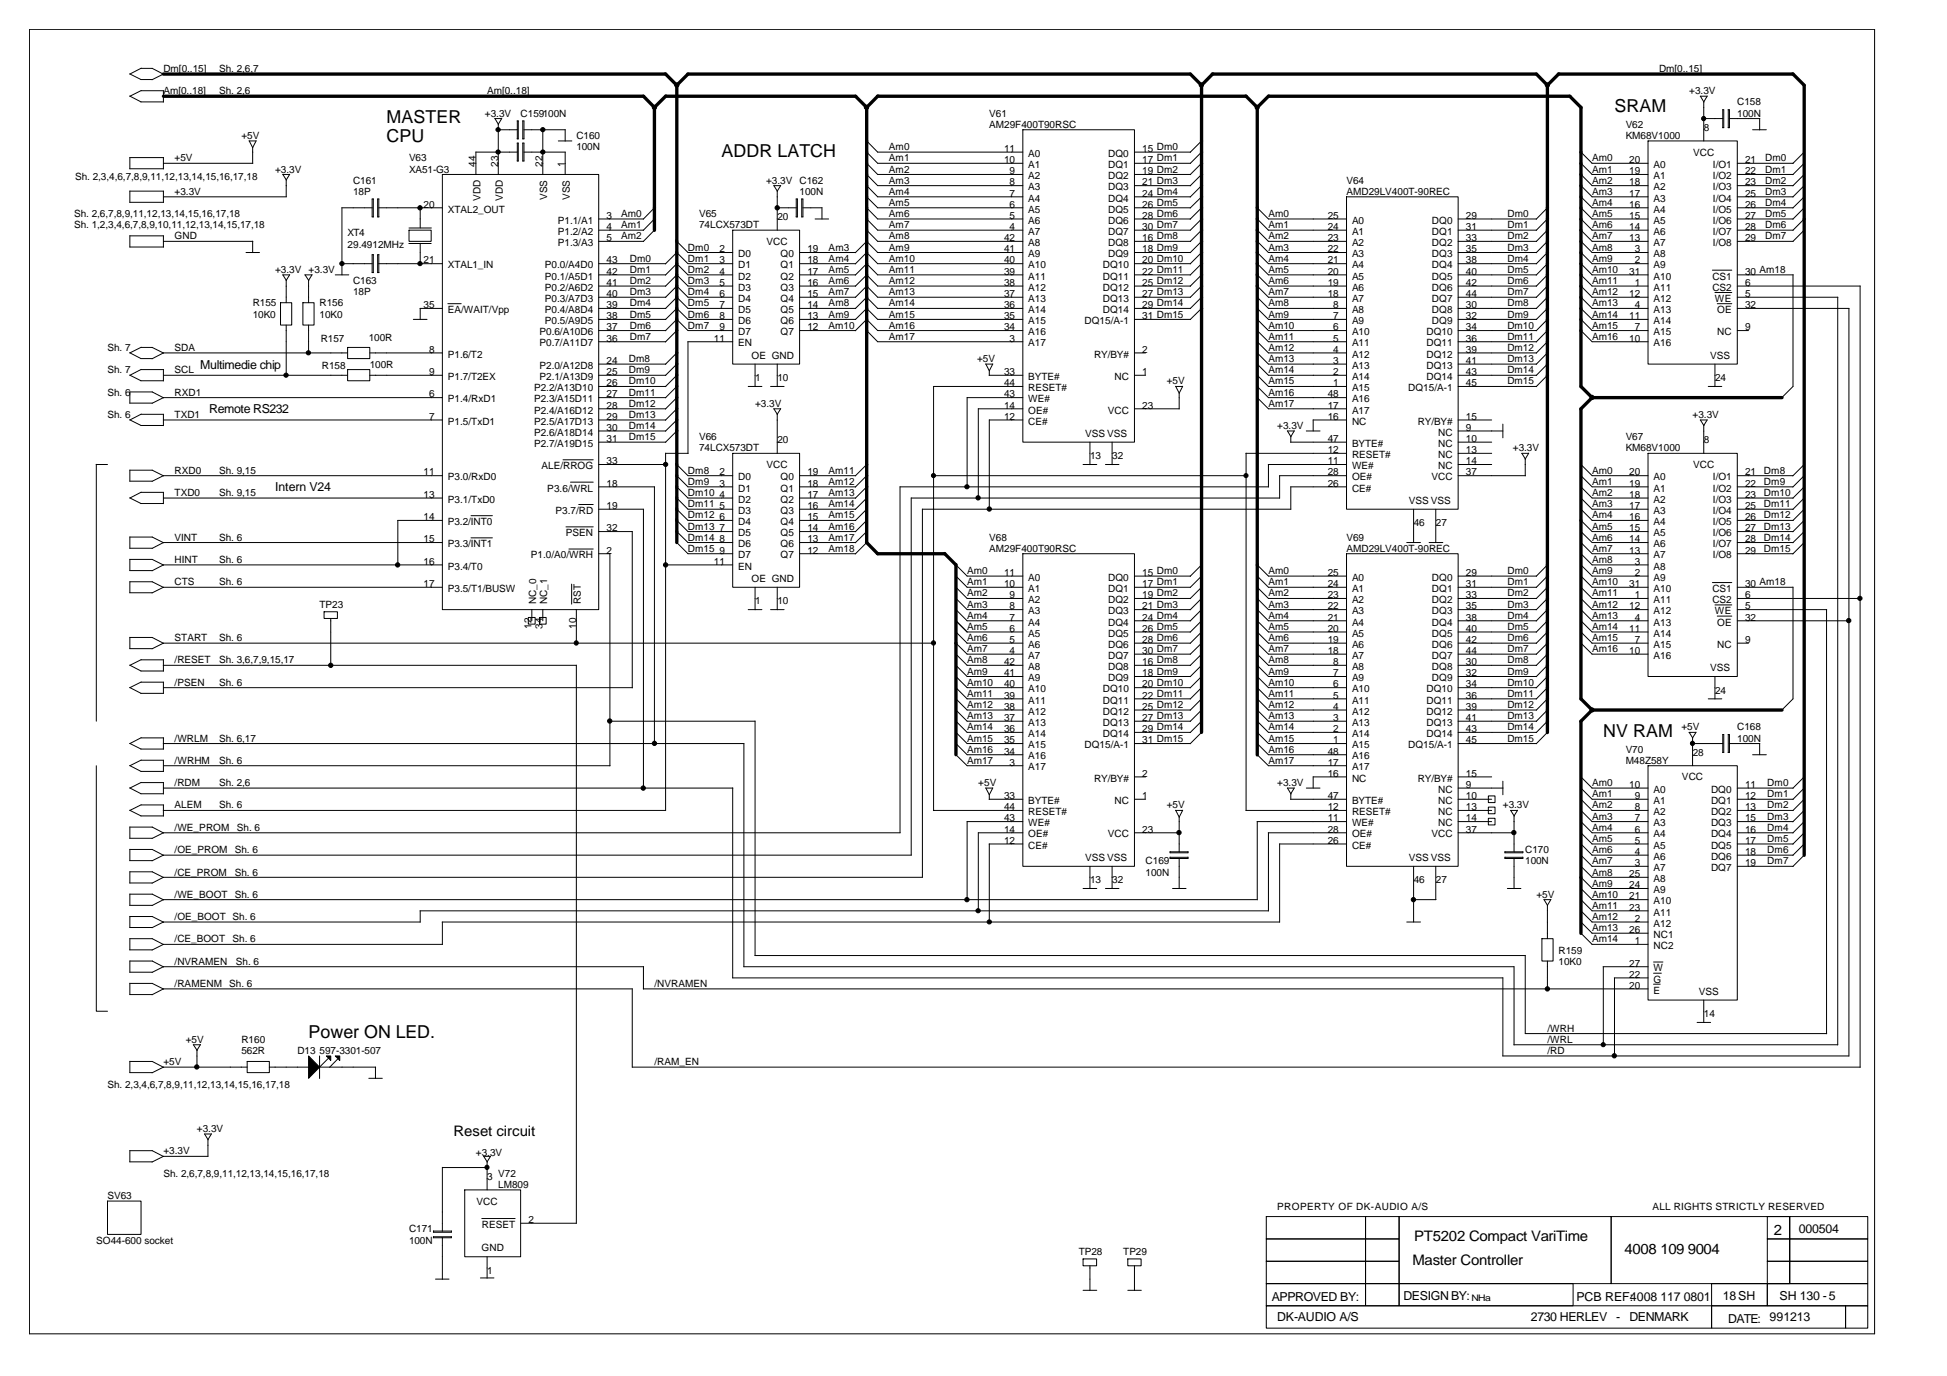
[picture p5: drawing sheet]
<svg xmlns="http://www.w3.org/2000/svg" width="420mm" height="297mm" viewBox="0 0 420 297" stroke-linecap="round" stroke-linejoin="round" font-family="sans-serif">
<defs><g id="words">
<g font-size="3.9">
<text x="83.4" y="26.6">MASTER</text>
<text x="348.4" y="24.2">SRAM</text>
<text x="83.4" y="30.6">CPU</text>
<text x="155.7" y="33.9">ADDR LATCH</text>
<text x="346" y="159.1">NV RAM</text>
<text x="66.6" y="224.1">Power ON LED.</text>
</g>
<g font-size="3.1">
<text x="97.9" y="245.2">Reset circuit</text>
<text x="305.2" y="267.9">PT5202 Compact VariTime</text>
<text x="382.8" y="266.7">2</text>
<text x="304.8" y="273.2">Master Controller</text>
<text x="350.6" y="270.7">4008 109 9004</text>
</g>
<g font-size="2.7">
<text x="43.2" y="79.6">Multimedie chip</text>
<text x="45.1" y="89.2">Remote RS232</text>
<text x="59.4" y="106.1">Intern V24</text>
<text x="388.2" y="266.3">000504</text>
<text x="274.4" y="281">APPROVED BY:</text>
<text x="302.9" y="280.7">DESIGN BY:</text>
<text x="340.2" y="281">PCB REF:4008 117 0801</text>
<text x="371.8" y="280.7">18SH</text>
<text x="384" y="280.7">SH 130 -5</text>
<text x="275.6" y="285.3">DK-AUDIO A/S</text>
<text x="330.4" y="285.3">2730 HERLEV</text>
<text x="348.8" y="285.3">-</text>
<text x="351.6" y="285.3">DENMARK</text>
<text x="373" y="285.5">DATE: 991213</text>
</g>
<g font-size="2.2">
<text x="35.3" y="15.6">Dm[0..15]</text>
<text x="47.3" y="15.6">Sh. 2,6,7</text>
<text x="358" y="15.6">Dm[0..15]</text>
<text x="35.3" y="20.4">Am[0..18]</text>
<text x="47.3" y="20.4">Sh. 2,6</text>
<text x="105.1" y="20.4">Am[0..18]</text>
<text x="364.5" y="20.4">+3.3V</text>
<text x="374.9" y="22.8">C158</text>
<text x="104.6" y="25.2">+3.3V</text>
<text x="112.4" y="25.2">C159100N</text>
<text x="213.5" y="25.2">V61</text>
<text x="213.5" y="27.6">AM29F400T90RSC</text>
<text x="350.8" y="27.6">V62</text>
<text x="367.7" y="28.3">8</text>
<text x="374.9" y="25.2">100N</text>
<text x="37.7" y="34.8">+5V</text>
<text x="52.1" y="30">+5V</text>
<text x="88.3" y="34.8">V63</text>
<text x="102.7" y="36" transform="rotate(-90 102.7 36)">44</text>
<text x="107.5" y="36" transform="rotate(-90 107.5 36)">23</text>
<text x="117.1" y="36" transform="rotate(-90 117.1 36)">22</text>
<text x="121.9" y="36" transform="rotate(-90 121.9 36)">1</text>
<text x="124.4" y="30">C160</text>
<text x="124.4" y="32.4">100N</text>
<text x="191.8" y="32.4">Am0</text>
<text x="191.8" y="34.8">Am1</text>
<text x="216.7" y="32.8">11</text>
<text x="216.7" y="35.2">10</text>
<text x="221.9" y="33.9">A0</text>
<text x="239.1" y="33.9">DQ0</text>
<text x="246.5" y="32.8">15 Dm0</text>
<text x="246.5" y="35.2">17 Dm1</text>
<text x="343.6" y="34.8">Am0</text>
<text x="350.8" y="30">KM68V1000</text>
<text x="351.6" y="35.2">20</text>
<text x="365.4" y="33.6">VCC</text>
<text x="376.6" y="35.2">21</text>
<text x="380.9" y="34.8">Dm0</text>
<text x="16.2" y="38.9">Sh. 2,3,4,6,7,8,9,11,12,13,14,15,16,17,18</text>
<text x="59.4" y="37.2">+3.3V</text>
<text x="76.2" y="39.7">C161</text>
<text x="88.3" y="37.2">XA51-G3</text>
<text x="165.3" y="39.7">+3.3V</text>
<text x="172.6" y="39.7">C162</text>
<text x="191.8" y="37.2">Am2</text>
<text x="191.8" y="39.7">Am3</text>
<text x="217.8" y="37.6">9</text>
<text x="217.8" y="40">8</text>
<text x="221.9" y="36.3">A1</text>
<text x="221.9" y="38.7">A2</text>
<text x="221.9" y="41.1">A3</text>
<text x="239.1" y="36.3">DQ1</text>
<text x="239.1" y="38.7">DQ2</text>
<text x="239.1" y="41.1">DQ3</text>
<text x="246.5" y="37.6">19 Dm2</text>
<text x="246.5" y="40">21 Dm3</text>
<text x="290.6" y="39.7">V64</text>
<text x="343.6" y="37.2">Am1</text>
<text x="343.6" y="39.7">Am2</text>
<text x="351.6" y="37.6">19</text>
<text x="351.6" y="40">18</text>
<text x="356.8" y="36.3">A0</text>
<text x="356.8" y="38.7">A1</text>
<text x="356.8" y="41.1">A2</text>
<text x="369.7" y="36.3">I/O1</text>
<text x="369.7" y="38.7">I/O2</text>
<text x="369.7" y="41.1">I/O3</text>
<text x="376.6" y="37.6">22</text>
<text x="376.6" y="40">23</text>
<text x="380.9" y="37.2">Dm1</text>
<text x="380.9" y="39.7">Dm2</text>
<text x="16" y="46.8">Sh. 2,6,7,8,9,11,12,13,14,15,16,17,18</text>
<text x="37.7" y="42.1">+3.3V</text>
<text x="76.2" y="42.1">18P</text>
<text x="91.4" y="44.8">20</text>
<text x="96.6" y="45.9">XTAL2_OUT</text>
<text x="103.7" y="43.4" transform="rotate(-90 103.7 43.4)">VDD</text>
<text x="108.5" y="43.4" transform="rotate(-90 108.5 43.4)">VDD</text>
<text x="118.1" y="43.2" transform="rotate(-90 118.1 43.2)">VSS</text>
<text x="122.9" y="43.2" transform="rotate(-90 122.9 43.2)">VSS</text>
<text x="130.9" y="47.2">3</text>
<text x="134" y="46.8">Am0</text>
<text x="150.9" y="46.8">V65</text>
<text x="167.8" y="47.5">20</text>
<text x="172.6" y="42.1">100N</text>
<text x="191.8" y="42.1">Am4</text>
<text x="191.8" y="44.5">Am5</text>
<text x="191.8" y="46.8">Am6</text>
<text x="217.8" y="42.4">7</text>
<text x="217.8" y="44.8">6</text>
<text x="217.8" y="47.2">5</text>
<text x="221.9" y="43.5">A4</text>
<text x="221.9" y="45.9">A5</text>
<text x="239.1" y="43.5">DQ4</text>
<text x="239.1" y="45.9">DQ5</text>
<text x="246.5" y="42.4">24 Dm4</text>
<text x="246.5" y="44.8">26 Dm5</text>
<text x="246.5" y="47.2">28 Dm6</text>
<text x="273.7" y="46.8">Am0</text>
<text x="286.5" y="47.2">25</text>
<text x="290.6" y="42.1">AMD29LV400T-90REC</text>
<text x="316.4" y="47.2">29</text>
<text x="325.3" y="46.8">Dm0</text>
<text x="343.6" y="42.1">Am3</text>
<text x="343.6" y="46.8">Am5</text>
<text x="343.6" y="44.5">Am4</text>
<text x="351.6" y="42.4">17</text>
<text x="351.6" y="44.8">16</text>
<text x="351.6" y="47.2">15</text>
<text x="356.8" y="43.5">A3</text>
<text x="356.8" y="45.9">A4</text>
<text x="369.7" y="43.5">I/O4</text>
<text x="369.7" y="45.9">I/O5</text>
<text x="376.6" y="42.4">25</text>
<text x="376.6" y="44.8">26</text>
<text x="376.6" y="47.2">27</text>
<text x="380.9" y="42.1">Dm3</text>
<text x="380.9" y="46.8">Dm5</text>
<text x="380.9" y="44.5">Dm4</text>
<text x="16" y="49.3">Sh. 1,2,3,4,6,7,8,9,10,11,12,13,14,15,17,18</text>
<text x="37.7" y="51.7">GND</text>
<text x="75" y="51">XT4</text>
<text x="75" y="53.6">29.4912MHz</text>
<text x="120.4" y="48.3">P1.1/A1</text>
<text x="120.4" y="50.7">P1.2/A2</text>
<text x="120.4" y="53.1">P1.3/A3</text>
<text x="130.9" y="49.6">4</text>
<text x="130.9" y="52.1">5</text>
<text x="134" y="51.7">Am2</text>
<text x="134" y="49.3">Am1</text>
<text x="150.9" y="49.3">74LCX573DT</text>
<text x="165.4" y="52.9">VCC</text>
<text x="191.8" y="49.3">Am7</text>
<text x="191.8" y="51.7">Am8</text>
<text x="216.7" y="52.1">42</text>
<text x="217.8" y="49.6">4</text>
<text x="221.9" y="48.3">A6</text>
<text x="221.9" y="50.7">A7</text>
<text x="221.9" y="53.1">A8</text>
<text x="239.1" y="48.3">DQ6</text>
<text x="239.1" y="50.7">DQ7</text>
<text x="239.1" y="53.1">DQ8</text>
<text x="246.5" y="49.6">30 Dm7</text>
<text x="246.5" y="52.1">16 Dm8</text>
<text x="273.7" y="49.3">Am1</text>
<text x="273.7" y="51.7">Am2</text>
<text x="286.5" y="49.6">24</text>
<text x="286.5" y="52.1">23</text>
<text x="291.8" y="48.3">A0</text>
<text x="291.8" y="50.7">A1</text>
<text x="291.8" y="53.1">A2</text>
<text x="309" y="48.3">DQ0</text>
<text x="309" y="50.7">DQ1</text>
<text x="309" y="53.1">DQ2</text>
<text x="316.4" y="49.6">31</text>
<text x="316.4" y="52.1">33</text>
<text x="325.3" y="51.7">Dm2</text>
<text x="325.3" y="49.3">Dm1</text>
<text x="343.6" y="49.3">Am6</text>
<text x="343.6" y="51.7">Am7</text>
<text x="351.6" y="49.6">14</text>
<text x="351.6" y="52.1">13</text>
<text x="356.8" y="48.3">A5</text>
<text x="356.8" y="50.7">A6</text>
<text x="356.8" y="53.1">A7</text>
<text x="369.7" y="48.3">I/O6</text>
<text x="369.7" y="50.7">I/O7</text>
<text x="369.7" y="53.1">I/O8</text>
<text x="376.6" y="49.6">28</text>
<text x="376.6" y="52.1">29</text>
<text x="380.9" y="49.3">Dm6</text>
<text x="380.9" y="51.7">Dm7</text>
<text x="59.4" y="58.9">+3.3V</text>
<text x="66.6" y="58.9">+3.3V</text>
<text x="91.4" y="56.9">21</text>
<text x="96.6" y="57.9">XTAL1_IN</text>
<text x="117.6" y="57.9">P0.0/A4D0</text>
<text x="130.9" y="59.3">42</text>
<text x="130.9" y="56.9">43</text>
<text x="135.9" y="58.9">Dm1</text>
<text x="135.9" y="56.5">Dm0</text>
<text x="148.5" y="54.1">Dm0</text>
<text x="148.5" y="58.9">Dm2</text>
<text x="148.5" y="56.5">Dm1</text>
<text x="155.2" y="54.5">2</text>
<text x="155.2" y="56.9">3</text>
<text x="155.2" y="59.3">4</text>
<text x="159.3" y="55.5">D0</text>
<text x="159.3" y="57.9">D1</text>
<text x="168.4" y="55.5">Q0</text>
<text x="168.4" y="57.9">Q1</text>
<text x="174.2" y="54.5">19</text>
<text x="174.2" y="56.9">18</text>
<text x="174.2" y="59.3">17</text>
<text x="178.8" y="54.1">Am3</text>
<text x="178.8" y="56.5">Am4</text>
<text x="178.8" y="58.9">Am5</text>
<text x="191.8" y="54.1">Am9</text>
<text x="191.8" y="56.5">Am10</text>
<text x="191.8" y="58.9">Am11</text>
<text x="216.7" y="54.5">41</text>
<text x="216.7" y="56.9">40</text>
<text x="216.7" y="59.3">39</text>
<text x="221.9" y="55.5">A9</text>
<text x="221.9" y="57.9">A10</text>
<text x="238" y="57.9">DQ10</text>
<text x="239.1" y="55.5">DQ9</text>
<text x="246.5" y="54.5">18 Dm9</text>
<text x="246.5" y="56.9">20 Dm10</text>
<text x="246.5" y="59.3">22 Dm11</text>
<text x="273.7" y="56.5">Am4</text>
<text x="273.7" y="54.1">Am3</text>
<text x="273.7" y="58.9">Am5</text>
<text x="286.5" y="54.5">22</text>
<text x="286.5" y="56.9">21</text>
<text x="286.5" y="59.3">20</text>
<text x="291.8" y="55.5">A3</text>
<text x="291.8" y="57.9">A4</text>
<text x="309" y="55.5">DQ3</text>
<text x="309" y="57.9">DQ4</text>
<text x="316.4" y="54.5">35</text>
<text x="316.4" y="56.9">38</text>
<text x="316.4" y="59.3">40</text>
<text x="325.3" y="54.1">Dm3</text>
<text x="325.3" y="56.5">Dm4</text>
<text x="325.3" y="58.9">Dm5</text>
<text x="343.6" y="54.1">Am8</text>
<text x="343.6" y="58.9">Am10</text>
<text x="343.6" y="56.5">Am9</text>
<text x="351.6" y="59.3">31</text>
<text x="352.8" y="54.5">3</text>
<text x="352.8" y="56.9">2</text>
<text x="356.8" y="55.5">A8</text>
<text x="356.8" y="57.9">A9</text>
<text x="376.6" y="59.3">30 Am18</text>
<text x="76.2" y="61.3">C163</text>
<text x="76.2" y="63.7">18P</text>
<text x="117.6" y="65.2">P0.3/A7D3</text>
<text x="117.6" y="62.8">P0.2/A6D2</text>
<text x="117.6" y="60.4">P0.1/A5D1</text>
<text x="130.9" y="64.1">40</text>
<text x="130.9" y="61.7">41</text>
<text x="135.9" y="61.3">Dm2</text>
<text x="135.9" y="63.7">Dm3</text>
<text x="148.5" y="63.7">Dm4</text>
<text x="148.5" y="61.3">Dm3</text>
<text x="155.2" y="61.7">5</text>
<text x="155.2" y="64.1">6</text>
<text x="159.3" y="60.4">D2</text>
<text x="159.3" y="62.8">D3</text>
<text x="159.3" y="65.2">D4</text>
<text x="168.4" y="60.4">Q2</text>
<text x="168.4" y="62.8">Q3</text>
<text x="168.4" y="65.2">Q4</text>
<text x="174.2" y="61.7">16</text>
<text x="174.2" y="64.1">15</text>
<text x="178.8" y="61.3">Am6</text>
<text x="178.8" y="63.7">Am7</text>
<text x="191.8" y="61.3">Am12</text>
<text x="191.8" y="63.7">Am13</text>
<text x="216.7" y="61.7">38</text>
<text x="216.7" y="64.1">37</text>
<text x="221.9" y="60.4">A11</text>
<text x="221.9" y="62.8">A12</text>
<text x="221.9" y="65.2">A13</text>
<text x="238" y="60.4">DQ11</text>
<text x="238" y="62.8">DQ12</text>
<text x="238" y="65.2">DQ13</text>
<text x="246.5" y="61.7">25 Dm12</text>
<text x="246.5" y="64.1">27 Dm13</text>
<text x="273.7" y="61.3">Am6</text>
<text x="273.7" y="63.7">Am7</text>
<text x="286.5" y="61.7">19</text>
<text x="286.5" y="64.1">18</text>
<text x="291.8" y="60.4">A5</text>
<text x="291.8" y="62.8">A6</text>
<text x="291.8" y="65.2">A7</text>
<text x="309" y="60.4">DQ5</text>
<text x="309" y="62.8">DQ6</text>
<text x="309" y="65.2">DQ7</text>
<text x="316.4" y="61.7">42</text>
<text x="316.4" y="64.1">44</text>
<text x="325.3" y="61.3">Dm6</text>
<text x="325.3" y="63.7">Dm7</text>
<text x="343.6" y="63.7">Am12</text>
<text x="343.6" y="61.3">Am11</text>
<text x="351.6" y="64.1">12</text>
<text x="352.8" y="61.7">1</text>
<text x="356.8" y="60.4">A10</text>
<text x="356.8" y="62.8">A11</text>
<text x="356.8" y="65.2">A12</text>
<text x="369.5" y="62.8">CS2</text>
<text x="369.5" y="60.4">CS1</text>
<text x="370.1" y="65.2">WE</text>
<text x="376.6" y="61.7">6</text>
<text x="376.6" y="64.1">5</text>
<text x="54.5" y="66.2">R155</text>
<text x="54.5" y="68.6">10K0</text>
<text x="69" y="66.2">R156</text>
<text x="69" y="68.6">10K0</text>
<text x="91.4" y="66.5">35</text>
<text x="96.6" y="67.6">EA/WAIT/Vpp</text>
<text x="117.6" y="70">P0.5/A9D5</text>
<text x="117.6" y="67.6">P0.4/A8D4</text>
<text x="130.9" y="71.3">37</text>
<text x="130.9" y="68.9">38</text>
<text x="130.9" y="66.5">39</text>
<text x="135.9" y="68.6">Dm5</text>
<text x="135.9" y="66.2">Dm4</text>
<text x="135.9" y="70.9">Dm6</text>
<text x="148.5" y="68.6">Dm6</text>
<text x="148.5" y="70.9">Dm7</text>
<text x="148.5" y="66.2">Dm5</text>
<text x="155.2" y="66.5">7</text>
<text x="155.2" y="68.9">8</text>
<text x="155.2" y="71.3">9</text>
<text x="159.3" y="67.6">D5</text>
<text x="159.3" y="70">D6</text>
<text x="168.4" y="67.6">Q5</text>
<text x="168.4" y="70">Q6</text>
<text x="174.2" y="66.5">14</text>
<text x="174.2" y="68.9">13</text>
<text x="174.2" y="71.3">12</text>
<text x="178.8" y="68.6">Am9</text>
<text x="178.8" y="66.2">Am8</text>
<text x="178.8" y="70.9">Am10</text>
<text x="191.8" y="66.2">Am14</text>
<text x="191.8" y="68.6">Am15</text>
<text x="191.8" y="70.9">Am16</text>
<text x="216.7" y="66.5">36</text>
<text x="216.7" y="68.9">35</text>
<text x="216.7" y="71.3">34</text>
<text x="221.9" y="67.6">A14</text>
<text x="221.9" y="70">A15</text>
<text x="234.1" y="70">DQ15/A-1</text>
<text x="238" y="67.6">DQ14</text>
<text x="246.5" y="66.5">29 Dm14</text>
<text x="246.5" y="68.9">31 Dm15</text>
<text x="273.7" y="66.2">Am8</text>
<text x="273.7" y="68.6">Am9</text>
<text x="273.7" y="70.9">Am10</text>
<text x="287.7" y="66.5">8</text>
<text x="287.7" y="68.9">7</text>
<text x="287.7" y="71.3">6</text>
<text x="291.8" y="67.6">A8</text>
<text x="291.8" y="70">A9</text>
<text x="309" y="67.6">DQ8</text>
<text x="309" y="70">DQ9</text>
<text x="316.4" y="66.5">30</text>
<text x="316.4" y="68.9">32</text>
<text x="316.4" y="71.3">34</text>
<text x="325.3" y="68.6">Dm9</text>
<text x="325.3" y="66.2">Dm8</text>
<text x="325.3" y="70.9">Dm10</text>
<text x="343.6" y="68.6">Am14</text>
<text x="343.6" y="66.2">Am13</text>
<text x="343.6" y="70.9">Am15</text>
<text x="351.6" y="68.9">11</text>
<text x="352.8" y="66.5">4</text>
<text x="352.8" y="71.3">7</text>
<text x="356.8" y="67.6">A13</text>
<text x="356.8" y="70">A14</text>
<text x="370.6" y="67.6">OE</text>
<text x="376.6" y="66.5">32</text>
<text x="376.6" y="71.3">9</text>
<text x="23.2" y="75.8">Sh. 7</text>
<text x="37.7" y="75.8">SDA</text>
<text x="69.2" y="73.9">R157</text>
<text x="79.6" y="73.6">100R</text>
<text x="92.6" y="76.1">8</text>
<text x="96.6" y="77.2">P1.6/T2</text>
<text x="116.4" y="74.8">P0.7/A11D7</text>
<text x="116.4" y="72.4">P0.6/A10D6</text>
<text x="130.9" y="73.7">36</text>
<text x="135.9" y="73.3">Dm7</text>
<text x="154.1" y="73.7">11</text>
<text x="159.3" y="72.4">D7</text>
<text x="159.3" y="74.8">EN</text>
<text x="162.2" y="77.5">OE GND</text>
<text x="168.4" y="72.4">Q7</text>
<text x="191.8" y="73.3">Am17</text>
<text x="217.8" y="73.7">3</text>
<text x="221.9" y="72.4">A16</text>
<text x="221.9" y="74.8">A17</text>
<text x="236.1" y="77.2">RY/BY#</text>
<text x="246.5" y="76.1">2</text>
<text x="273.7" y="75.8">Am12</text>
<text x="273.7" y="73.3">Am11</text>
<text x="287.7" y="73.7">5</text>
<text x="287.7" y="76.1">4</text>
<text x="291.8" y="72.4">A10</text>
<text x="291.8" y="74.8">A11</text>
<text x="291.8" y="77.2">A12</text>
<text x="307.8" y="72.4">DQ10</text>
<text x="307.8" y="74.8">DQ11</text>
<text x="307.8" y="77.2">DQ12</text>
<text x="316.4" y="73.7">36</text>
<text x="316.4" y="76.1">39</text>
<text x="325.3" y="73.3">Dm11</text>
<text x="325.3" y="75.8">Dm12</text>
<text x="343.6" y="73.3">Am16</text>
<text x="351.6" y="73.7">10</text>
<text x="356.8" y="72.4">A15</text>
<text x="356.8" y="74.8">A16</text>
<text x="369" y="77.5">VSS</text>
<text x="370.6" y="72.4">NC</text>
<text x="23.2" y="80.6">Sh. 7</text>
<text x="37.7" y="80.6">SCL</text>
<text x="69.5" y="79.6">R158</text>
<text x="79.8" y="79.4">100R</text>
<text x="92.6" y="81">9</text>
<text x="96.6" y="82">P1.7/T2EX</text>
<text x="116.4" y="79.6">P2.0/A12D8</text>
<text x="116.4" y="82">P2.1/A13D9</text>
<text x="130.9" y="78.6">24</text>
<text x="130.9" y="81">25</text>
<text x="130.9" y="83.4">26</text>
<text x="135.7" y="83">Dm10</text>
<text x="135.7" y="78.2">Dm8</text>
<text x="135.7" y="80.6">Dm9</text>
<text x="163" y="82.3">1</text>
<text x="167.8" y="82.3">10</text>
<text x="210.9" y="78.2">+5V</text>
<text x="216.7" y="83.4">44</text>
<text x="216.7" y="81">33</text>
<text x="221.9" y="82">BYTE#</text>
<text x="240.5" y="82">NC</text>
<text x="246.5" y="81">1</text>
<text x="251.8" y="83">+5V</text>
<text x="273.7" y="80.6">Am14</text>
<text x="273.7" y="83">Am15</text>
<text x="273.7" y="78.2">Am13</text>
<text x="287.7" y="78.6">3</text>
<text x="287.7" y="81">2</text>
<text x="287.7" y="83.4">1</text>
<text x="291.8" y="79.6">A13</text>
<text x="291.8" y="82">A14</text>
<text x="307.8" y="79.6">DQ13</text>
<text x="307.8" y="82">DQ14</text>
<text x="316.4" y="78.6">41</text>
<text x="316.4" y="81">43</text>
<text x="316.4" y="83.4">45</text>
<text x="325.3" y="83">Dm15</text>
<text x="325.3" y="78.2">Dm13</text>
<text x="325.3" y="80.6">Dm14</text>
<text x="370.1" y="82.3">24</text>
<text x="23.2" y="85.4">Sh. 6</text>
<text x="37.7" y="85.4">RXD1</text>
<text x="92.6" y="85.8">6</text>
<text x="96.6" y="86.9">P1.4/RxD1</text>
<text x="115.3" y="84.4">P2.2/A13D10</text>
<text x="115.3" y="86.9">P2.3/A15D11</text>
<text x="115.3" y="89.3">P2.4/A16D12</text>
<text x="130.9" y="85.8">27</text>
<text x="130.9" y="88.2">28</text>
<text x="135.7" y="87.8">Dm12</text>
<text x="135.7" y="85.4">Dm11</text>
<text x="162.9" y="87.8">+3.3V</text>
<text x="216.7" y="88.2">14</text>
<text x="216.7" y="85.8">43</text>
<text x="221.9" y="89.3">OE#</text>
<text x="221.9" y="86.9">WE#</text>
<text x="221.9" y="84.4">RESET#</text>
<text x="239.1" y="89.3">VCC</text>
<text x="246.5" y="88.2">23</text>
<text x="273.7" y="85.4">Am16</text>
<text x="273.7" y="87.8">Am17</text>
<text x="286.5" y="85.8">48</text>
<text x="286.5" y="88.2">17</text>
<text x="291.8" y="84.4">A15</text>
<text x="291.8" y="86.9">A16</text>
<text x="291.8" y="89.3">A17</text>
<text x="303.9" y="84.4">DQ15/A-1</text>
<text x="23.2" y="90.2">Sh. 6</text>
<text x="37.7" y="90.2">TXD1</text>
<text x="92.6" y="90.6">7</text>
<text x="96.6" y="91.7">P1.5/TxD1</text>
<text x="115.3" y="91.7">P2.5/A17D13</text>
<text x="115.3" y="94.1">P2.6/A18D14</text>
<text x="130.9" y="90.6">29</text>
<text x="130.9" y="93">30</text>
<text x="130.9" y="95.4">31</text>
<text x="135.7" y="90.2">Dm13</text>
<text x="135.7" y="95">Dm15</text>
<text x="135.7" y="92.7">Dm14</text>
<text x="150.9" y="95">V66</text>
<text x="167.8" y="95.7">20</text>
<text x="216.7" y="90.6">12</text>
<text x="221.9" y="91.7">CE#</text>
<text x="234.1" y="94.3">VSS VSS</text>
<text x="275.6" y="92.7">+3.3V</text>
<text x="286.5" y="90.6">16</text>
<text x="286.5" y="95.4">47</text>
<text x="291.8" y="91.7">NC</text>
<text x="305.9" y="91.7">RY/BY#</text>
<text x="310.3" y="94.1">NC</text>
<text x="316.4" y="90.6">15</text>
<text x="316.4" y="93">9</text>
<text x="316.4" y="95.4">10</text>
<text x="350.8" y="95">V67</text>
<text x="365.3" y="90.2">+3.3V</text>
<text x="367.7" y="95.7">8</text>
<text x="115.3" y="96.5">P2.7/A19D15</text>
<text x="116.8" y="101.3">ALE/RROG</text>
<text x="130.9" y="100.2">33</text>
<text x="150.9" y="97.4">74LCX573DT</text>
<text x="165.4" y="101">VCC</text>
<text x="235.2" y="99.1">13</text>
<text x="240" y="99.1">32</text>
<text x="286.5" y="100.2">11</text>
<text x="286.5" y="97.8">12</text>
<text x="291.8" y="101.3">WE#</text>
<text x="291.8" y="98.9">RESET#</text>
<text x="291.8" y="96.5">BYTE#</text>
<text x="310.3" y="96.5">NC</text>
<text x="310.3" y="98.9">NC</text>
<text x="310.3" y="101.3">NC</text>
<text x="316.4" y="97.8">13</text>
<text x="316.4" y="100.2">14</text>
<text x="326.5" y="97.4">+3.3V</text>
<text x="350.8" y="97.4">KM68V1000</text>
<text x="365.4" y="101">VCC</text>
<text x="37.7" y="107.1">TXD0</text>
<text x="37.7" y="102.3">RXD0</text>
<text x="47.3" y="107.1">Sh. 9,15</text>
<text x="47.3" y="102.3">Sh. 9,15</text>
<text x="91.4" y="107.5">13</text>
<text x="91.4" y="102.6">11</text>
<text x="96.6" y="103.7">P3.0/RxD0</text>
<text x="118.1" y="106.1">P3.6/WRL</text>
<text x="130.9" y="105.1">18</text>
<text x="148.5" y="104.7">Dm9</text>
<text x="148.5" y="102.3">Dm8</text>
<text x="148.5" y="107.1">Dm10</text>
<text x="155.2" y="102.6">2</text>
<text x="155.2" y="105.1">3</text>
<text x="155.2" y="107.5">4</text>
<text x="159.3" y="103.7">D0</text>
<text x="159.3" y="106.1">D1</text>
<text x="168.4" y="103.7">Q0</text>
<text x="168.4" y="106.1">Q1</text>
<text x="174.2" y="102.6">19</text>
<text x="174.2" y="105.1">18</text>
<text x="174.2" y="107.5">17</text>
<text x="178.8" y="107.1">Am13</text>
<text x="178.8" y="102.3">Am11</text>
<text x="178.8" y="104.7">Am12</text>
<text x="286.5" y="105.1">26</text>
<text x="286.5" y="102.6">28</text>
<text x="291.8" y="106.1">CE#</text>
<text x="291.8" y="103.7">OE#</text>
<text x="308.9" y="103.7">VCC</text>
<text x="316.4" y="102.6">37</text>
<text x="343.6" y="107.1">Am2</text>
<text x="343.6" y="102.3">Am0</text>
<text x="343.6" y="104.7">Am1</text>
<text x="351.6" y="102.6">20</text>
<text x="351.6" y="105.1">19</text>
<text x="351.6" y="107.5">18</text>
<text x="356.8" y="103.7">A0</text>
<text x="356.8" y="106.1">A1</text>
<text x="369.7" y="103.7">I/O1</text>
<text x="369.7" y="106.1">I/O2</text>
<text x="376.6" y="102.6">21</text>
<text x="376.6" y="105.1">22</text>
<text x="376.6" y="107.5">23</text>
<text x="380.7" y="102.3">Dm8</text>
<text x="380.7" y="107.1">Dm10</text>
<text x="380.7" y="104.7">Dm9</text>
<text x="91.4" y="112.3">14</text>
<text x="96.6" y="108.5">P3.1/TxD0</text>
<text x="96.6" y="113.4">P3.2/INT0</text>
<text x="119.9" y="110.9">P3.7/RD</text>
<text x="130.9" y="109.9">19</text>
<text x="148.5" y="109.5">Dm11</text>
<text x="148.5" y="111.9">Dm12</text>
<text x="155.2" y="109.9">5</text>
<text x="155.2" y="112.3">6</text>
<text x="159.3" y="108.5">D2</text>
<text x="159.3" y="110.9">D3</text>
<text x="159.3" y="113.4">D4</text>
<text x="168.4" y="108.5">Q2</text>
<text x="168.4" y="110.9">Q3</text>
<text x="168.4" y="113.4">Q4</text>
<text x="174.2" y="109.9">16</text>
<text x="174.2" y="112.3">15</text>
<text x="178.8" y="109.5">Am14</text>
<text x="178.8" y="111.9">Am15</text>
<text x="304" y="108.8">VSS VSS</text>
<text x="305.1" y="113.6">46</text>
<text x="309.9" y="113.6">27</text>
<text x="343.6" y="111.9">Am4</text>
<text x="343.6" y="109.5">Am3</text>
<text x="351.6" y="109.9">17</text>
<text x="351.6" y="112.3">16</text>
<text x="356.8" y="108.5">A2</text>
<text x="356.8" y="110.9">A3</text>
<text x="356.8" y="113.4">A4</text>
<text x="369.7" y="108.5">I/O3</text>
<text x="369.7" y="110.9">I/O4</text>
<text x="369.7" y="113.4">I/O5</text>
<text x="376.6" y="109.9">25</text>
<text x="376.6" y="112.3">26</text>
<text x="380.7" y="109.5">Dm11</text>
<text x="380.7" y="111.9">Dm12</text>
<text x="37.7" y="116.7">VINT</text>
<text x="47.3" y="116.7">Sh. 6</text>
<text x="91.4" y="117.1">15</text>
<text x="96.6" y="118.1">P3.3/INT1</text>
<text x="122.1" y="115.8">PSEN</text>
<text x="130.9" y="119.5">2</text>
<text x="130.9" y="114.7">32</text>
<text x="148.5" y="116.7">Dm14</text>
<text x="148.5" y="114.3">Dm13</text>
<text x="148.5" y="119.1">Dm15</text>
<text x="155.2" y="114.7">7</text>
<text x="155.2" y="117.1">8</text>
<text x="155.2" y="119.5">9</text>
<text x="159.3" y="115.8">D5</text>
<text x="159.3" y="118.1">D6</text>
<text x="168.4" y="115.8">Q5</text>
<text x="168.4" y="118.1">Q6</text>
<text x="174.2" y="114.7">14</text>
<text x="174.2" y="117.1">13</text>
<text x="174.2" y="119.5">12</text>
<text x="178.8" y="114.3">Am16</text>
<text x="178.8" y="119.1">Am18</text>
<text x="178.8" y="116.7">Am17</text>
<text x="213.5" y="116.7">V68</text>
<text x="213.5" y="119.1">AM29F400T90RSC</text>
<text x="290.6" y="116.7">V69</text>
<text x="290.6" y="119.1">AMD29LV400T-90REC</text>
<text x="343.6" y="114.3">Am5</text>
<text x="343.6" y="116.7">Am6</text>
<text x="343.6" y="119.1">Am7</text>
<text x="351.6" y="114.7">15</text>
<text x="351.6" y="117.1">14</text>
<text x="351.6" y="119.5">13</text>
<text x="356.8" y="115.8">A5</text>
<text x="356.8" y="118.1">A6</text>
<text x="369.7" y="115.8">I/O6</text>
<text x="369.7" y="118.1">I/O7</text>
<text x="376.6" y="114.7">27</text>
<text x="376.6" y="117.1">28</text>
<text x="376.6" y="119.5">29</text>
<text x="380.7" y="114.3">Dm13</text>
<text x="380.7" y="119.1">Dm15</text>
<text x="380.7" y="116.7">Dm14</text>
<text x="37.7" y="121.5">HINT</text>
<text x="47.3" y="121.5">Sh. 6</text>
<text x="91.4" y="121.9">16</text>
<text x="96.6" y="123">P3.4/T0</text>
<text x="114.6" y="120.6">P1.0/A0/WRH</text>
<text x="154.1" y="121.9">11</text>
<text x="159.3" y="120.6">D7</text>
<text x="159.3" y="123">EN</text>
<text x="162.2" y="125.6">OE GND</text>
<text x="168.4" y="120.6">Q7</text>
<text x="208.7" y="123.9">Am0</text>
<text x="216.7" y="124.3">11</text>
<text x="221.9" y="125.4">A0</text>
<text x="239.1" y="125.4">DQ0</text>
<text x="246.5" y="124.3">15 Dm0</text>
<text x="273.7" y="123.9">Am0</text>
<text x="286.5" y="124.3">25</text>
<text x="291.8" y="125.4">A0</text>
<text x="309" y="125.4">DQ0</text>
<text x="316.4" y="124.3">29</text>
<text x="325.3" y="123.9">Dm0</text>
<text x="343.6" y="121.5">Am8</text>
<text x="343.6" y="123.9">Am9</text>
<text x="352.8" y="121.9">3</text>
<text x="352.8" y="124.3">2</text>
<text x="356.8" y="120.6">A7</text>
<text x="356.8" y="123">A8</text>
<text x="356.8" y="125.4">A9</text>
<text x="369.7" y="120.6">I/O8</text>
<text x="37.7" y="126.4">CTS</text>
<text x="47.3" y="126.4">Sh. 6</text>
<text x="69" y="131.2">TP23</text>
<text x="91.4" y="126.7">17</text>
<text x="96.6" y="127.8">P3.5/T1/BUSW</text>
<text x="115.7" y="130.4" transform="rotate(-90 115.7 130.4)">NC_0</text>
<text x="118.1" y="130.4" transform="rotate(-90 118.1 130.4)">NC_1</text>
<text x="125.3" y="130.4" transform="rotate(-90 125.3 130.4)">RST</text>
<text x="163" y="130.5">1</text>
<text x="167.8" y="130.5">10</text>
<text x="208.7" y="126.4">Am1</text>
<text x="208.7" y="128.8">Am2</text>
<text x="208.7" y="131.2">Am3</text>
<text x="216.7" y="126.7">10</text>
<text x="217.8" y="129.1">9</text>
<text x="217.8" y="131.6">8</text>
<text x="221.9" y="127.8">A1</text>
<text x="221.9" y="130.2">A2</text>
<text x="239.1" y="127.8">DQ1</text>
<text x="239.1" y="130.2">DQ2</text>
<text x="246.5" y="126.7">17 Dm1</text>
<text x="246.5" y="129.1">19 Dm2</text>
<text x="246.5" y="131.6">21 Dm3</text>
<text x="273.7" y="128.8">Am2</text>
<text x="273.7" y="131.2">Am3</text>
<text x="273.7" y="126.4">Am1</text>
<text x="286.5" y="126.7">24</text>
<text x="286.5" y="129.1">23</text>
<text x="286.5" y="131.6">22</text>
<text x="291.8" y="127.8">A1</text>
<text x="291.8" y="130.2">A2</text>
<text x="309" y="127.8">DQ1</text>
<text x="309" y="130.2">DQ2</text>
<text x="316.4" y="126.7">31</text>
<text x="316.4" y="129.1">33</text>
<text x="316.4" y="131.6">35</text>
<text x="325.3" y="128.8">Dm2</text>
<text x="325.3" y="131.2">Dm3</text>
<text x="325.3" y="126.4">Dm1</text>
<text x="343.6" y="131.2">Am12</text>
<text x="343.6" y="126.4">Am10</text>
<text x="343.6" y="128.8">Am11</text>
<text x="351.6" y="126.7">31</text>
<text x="351.6" y="131.6">12</text>
<text x="352.8" y="129.1">1</text>
<text x="356.8" y="127.8">A10</text>
<text x="356.8" y="130.2">A11</text>
<text x="369.5" y="130.2">CS2</text>
<text x="369.5" y="127.8">CS1</text>
<text x="376.6" y="126.7">30 Am18</text>
<text x="376.6" y="129.1">6</text>
<text x="376.6" y="131.6">5</text>
<text x="114.7" y="135.7" transform="rotate(-90 114.7 135.7)">12</text>
<text x="117.1" y="135.7" transform="rotate(-90 117.1 135.7)">34</text>
<text x="124.3" y="135.7" transform="rotate(-90 124.3 135.7)">10</text>
<text x="208.7" y="133.6">Am4</text>
<text x="208.7" y="136">Am5</text>
<text x="217.8" y="134">7</text>
<text x="217.8" y="136.4">6</text>
<text x="221.9" y="132.6">A3</text>
<text x="221.9" y="135">A4</text>
<text x="221.9" y="137.4">A5</text>
<text x="239.1" y="132.6">DQ3</text>
<text x="239.1" y="135">DQ4</text>
<text x="239.1" y="137.4">DQ5</text>
<text x="246.5" y="134">24 Dm4</text>
<text x="246.5" y="136.4">26 Dm5</text>
<text x="273.7" y="136">Am5</text>
<text x="273.7" y="133.6">Am4</text>
<text x="286.5" y="134">21</text>
<text x="286.5" y="136.4">20</text>
<text x="291.8" y="132.6">A3</text>
<text x="291.8" y="135">A4</text>
<text x="291.8" y="137.4">A5</text>
<text x="309" y="132.6">DQ3</text>
<text x="309" y="135">DQ4</text>
<text x="309" y="137.4">DQ5</text>
<text x="316.4" y="134">38</text>
<text x="316.4" y="136.4">40</text>
<text x="325.3" y="133.6">Dm4</text>
<text x="325.3" y="136">Dm5</text>
<text x="343.6" y="133.6">Am13</text>
<text x="343.6" y="136">Am14</text>
<text x="351.6" y="136.4">11</text>
<text x="352.8" y="134">4</text>
<text x="356.8" y="132.6">A12</text>
<text x="356.8" y="135">A13</text>
<text x="356.8" y="137.4">A14</text>
<text x="370.1" y="132.6">WE</text>
<text x="370.6" y="135">OE</text>
<text x="376.6" y="134">32</text>
<text x="37.7" y="143.2">/RESET</text>
<text x="37.7" y="138.4">START</text>
<text x="47.3" y="143.2">Sh. 3,6,7,9,15,17</text>
<text x="47.3" y="138.4">Sh. 6</text>
<text x="208.7" y="140.8">Am7</text>
<text x="208.7" y="143.2">Am8</text>
<text x="208.7" y="138.4">Am6</text>
<text x="216.7" y="143.6">42</text>
<text x="217.8" y="138.8">5</text>
<text x="217.8" y="141.2">4</text>
<text x="221.9" y="139.9">A6</text>
<text x="221.9" y="142.2">A7</text>
<text x="239.1" y="139.9">DQ6</text>
<text x="239.1" y="142.2">DQ7</text>
<text x="246.5" y="138.8">28 Dm6</text>
<text x="246.5" y="141.2">30 Dm7</text>
<text x="246.5" y="143.6">16 Dm8</text>
<text x="273.7" y="140.8">Am7</text>
<text x="273.7" y="138.4">Am6</text>
<text x="273.7" y="143.2">Am8</text>
<text x="286.5" y="138.8">19</text>
<text x="286.5" y="141.2">18</text>
<text x="287.7" y="143.6">8</text>
<text x="291.8" y="139.9">A6</text>
<text x="291.8" y="142.2">A7</text>
<text x="309" y="139.9">DQ6</text>
<text x="309" y="142.2">DQ7</text>
<text x="316.4" y="138.8">42</text>
<text x="316.4" y="141.2">44</text>
<text x="316.4" y="143.6">30</text>
<text x="325.3" y="143.2">Dm8</text>
<text x="325.3" y="140.8">Dm7</text>
<text x="325.3" y="138.4">Dm6</text>
<text x="343.6" y="140.8">Am16</text>
<text x="343.6" y="138.4">Am15</text>
<text x="351.6" y="141.2">10</text>
<text x="352.8" y="138.8">7</text>
<text x="356.8" y="139.9">A15</text>
<text x="356.8" y="142.2">A16</text>
<text x="370.6" y="139.9">NC</text>
<text x="376.6" y="138.8">9</text>
<text x="37.7" y="148">/PSEN</text>
<text x="47.3" y="148">Sh. 6</text>
<text x="208.7" y="145.6">Am9</text>
<text x="208.7" y="148">Am10</text>
<text x="216.7" y="146">41</text>
<text x="216.7" y="148.4">40</text>
<text x="221.9" y="144.6">A8</text>
<text x="221.9" y="147.1">A9</text>
<text x="221.9" y="149.5">A10</text>
<text x="238" y="149.5">DQ10</text>
<text x="239.1" y="144.6">DQ8</text>
<text x="239.1" y="147.1">DQ9</text>
<text x="246.5" y="146">18 Dm9</text>
<text x="246.5" y="148.4">20 Dm10</text>
<text x="273.7" y="145.6">Am9</text>
<text x="273.7" y="148">Am10</text>
<text x="287.7" y="146">7</text>
<text x="287.7" y="148.4">6</text>
<text x="291.8" y="144.6">A8</text>
<text x="291.8" y="147.1">A9</text>
<text x="291.8" y="149.5">A10</text>
<text x="307.8" y="149.5">DQ10</text>
<text x="309" y="144.6">DQ8</text>
<text x="309" y="147.1">DQ9</text>
<text x="316.4" y="146">32</text>
<text x="316.4" y="148.4">34</text>
<text x="325.3" y="145.6">Dm9</text>
<text x="325.3" y="148">Dm10</text>
<text x="369" y="144.9">VSS</text>
<text x="370.1" y="149.7">24</text>
<text x="208.7" y="150.4">Am11</text>
<text x="208.7" y="152.9">Am12</text>
<text x="208.7" y="155.3">Am13</text>
<text x="216.7" y="150.8">39</text>
<text x="216.7" y="153.2">38</text>
<text x="216.7" y="155.6">37</text>
<text x="221.9" y="151.9">A11</text>
<text x="221.9" y="154.3">A12</text>
<text x="238" y="151.9">DQ11</text>
<text x="238" y="154.3">DQ12</text>
<text x="246.5" y="150.8">22 Dm11</text>
<text x="246.5" y="153.2">25 Dm12</text>
<text x="246.5" y="155.6">27 Dm13</text>
<text x="273.7" y="152.9">Am12</text>
<text x="273.7" y="150.4">Am11</text>
<text x="273.7" y="155.3">Am13</text>
<text x="287.7" y="150.8">5</text>
<text x="287.7" y="153.2">4</text>
<text x="287.7" y="155.6">3</text>
<text x="291.8" y="151.9">A11</text>
<text x="291.8" y="154.3">A12</text>
<text x="307.8" y="151.9">DQ11</text>
<text x="307.8" y="154.3">DQ12</text>
<text x="316.4" y="150.8">36</text>
<text x="316.4" y="153.2">39</text>
<text x="316.4" y="155.6">41</text>
<text x="325.3" y="152.9">Dm12</text>
<text x="325.3" y="150.4">Dm11</text>
<text x="325.3" y="155.3">Dm13</text>
<text x="37.7" y="160.1">/WRLM</text>
<text x="47.3" y="160.1">Sh. 6,17</text>
<text x="208.7" y="157.7">Am14</text>
<text x="208.7" y="160.1">Am15</text>
<text x="216.7" y="158.1">36</text>
<text x="216.7" y="160.5">35</text>
<text x="221.9" y="156.7">A13</text>
<text x="221.9" y="159.1">A14</text>
<text x="221.9" y="161.5">A15</text>
<text x="234.1" y="161.5">DQ15/A-1</text>
<text x="238" y="156.7">DQ13</text>
<text x="238" y="159.1">DQ14</text>
<text x="246.5" y="158.1">29 Dm14</text>
<text x="246.5" y="160.5">31 Dm15</text>
<text x="273.7" y="160.1">Am15</text>
<text x="273.7" y="157.7">Am14</text>
<text x="287.7" y="158.1">2</text>
<text x="287.7" y="160.5">1</text>
<text x="291.8" y="156.7">A13</text>
<text x="291.8" y="159.1">A14</text>
<text x="291.8" y="161.5">A15</text>
<text x="303.9" y="161.5">DQ15/A-1</text>
<text x="307.8" y="156.7">DQ13</text>
<text x="307.8" y="159.1">DQ14</text>
<text x="316.4" y="158.1">43</text>
<text x="316.4" y="160.5">45</text>
<text x="325.3" y="157.7">Dm14</text>
<text x="325.3" y="160.1">Dm15</text>
<text x="362.8" y="157.7">+5V</text>
<text x="374.9" y="157.7">C168</text>
<text x="374.9" y="160.1">100N</text>
<text x="37.7" y="164.9">/WRHM</text>
<text x="47.3" y="164.9">Sh. 6</text>
<text x="208.7" y="162.5">Am16</text>
<text x="208.7" y="164.9">Am17</text>
<text x="216.7" y="162.9">34</text>
<text x="217.8" y="165.3">3</text>
<text x="221.9" y="163.9">A16</text>
<text x="221.9" y="166.3">A17</text>
<text x="246.5" y="167.7">2</text>
<text x="273.7" y="162.5">Am16</text>
<text x="273.7" y="164.9">Am17</text>
<text x="286.5" y="162.9">48</text>
<text x="286.5" y="165.3">17</text>
<text x="286.5" y="167.7">16</text>
<text x="291.8" y="163.9">A16</text>
<text x="291.8" y="166.3">A17</text>
<text x="316.4" y="167.7">15</text>
<text x="350.8" y="162.5">V70</text>
<text x="350.8" y="164.9">M48Z58Y</text>
<text x="365.3" y="163.1">28</text>
<text x="37.7" y="169.7">/RDM</text>
<text x="47.3" y="169.7">Sh. 2,6</text>
<text x="211.1" y="169.7">+5V</text>
<text x="216.7" y="172.5">33</text>
<text x="221.9" y="173.6">BYTE#</text>
<text x="236.1" y="168.7">RY/BY#</text>
<text x="240.5" y="173.6">NC</text>
<text x="246.5" y="172.5">1</text>
<text x="275.6" y="169.7">+3.3V</text>
<text x="286.5" y="172.5">47</text>
<text x="291.8" y="168.7">NC</text>
<text x="291.8" y="173.6">BYTE#</text>
<text x="305.9" y="168.7">RY/BY#</text>
<text x="310.3" y="171.1">NC</text>
<text x="310.3" y="173.6">NC</text>
<text x="316.4" y="170.1">9</text>
<text x="316.4" y="172.5">10</text>
<text x="343.6" y="172.1">Am1</text>
<text x="343.6" y="169.7">Am0</text>
<text x="351.6" y="170.1">10</text>
<text x="352.8" y="172.5">9</text>
<text x="356.8" y="171.1">A0</text>
<text x="356.8" y="173.6">A1</text>
<text x="363" y="168.5">VCC</text>
<text x="369.2" y="171.1">DQ0</text>
<text x="369.2" y="173.6">DQ1</text>
<text x="376.6" y="170.1">11</text>
<text x="376.6" y="172.5">12</text>
<text x="381.4" y="172.1">Dm1</text>
<text x="381.4" y="169.7">Dm0</text>
<text x="37.7" y="179.4">/WE_PROM</text>
<text x="37.7" y="174.5">ALEM</text>
<text x="47.3" y="174.5">Sh. 6</text>
<text x="51.1" y="179.4">Sh. 6</text>
<text x="216.7" y="179.7">14</text>
<text x="216.7" y="177.3">43</text>
<text x="216.7" y="174.9">44</text>
<text x="221.9" y="178.4">WE#</text>
<text x="221.9" y="176">RESET#</text>
<text x="246.5" y="179.7">23</text>
<text x="251.8" y="174.5">+5V</text>
<text x="286.5" y="179.7">28</text>
<text x="286.5" y="177.3">11</text>
<text x="286.5" y="174.9">12</text>
<text x="291.8" y="178.4">WE#</text>
<text x="291.8" y="176">RESET#</text>
<text x="310.3" y="176">NC</text>
<text x="310.3" y="178.4">NC</text>
<text x="316.4" y="179.7">37</text>
<text x="316.4" y="174.9">13</text>
<text x="316.4" y="177.3">14</text>
<text x="324.3" y="174.5">+3.3V</text>
<text x="343.6" y="174.5">Am2</text>
<text x="343.6" y="179.4">Am4</text>
<text x="343.6" y="176.9">Am3</text>
<text x="352.8" y="174.9">8</text>
<text x="352.8" y="177.3">7</text>
<text x="352.8" y="179.7">6</text>
<text x="356.8" y="176">A2</text>
<text x="356.8" y="178.4">A3</text>
<text x="369.2" y="176">DQ2</text>
<text x="369.2" y="178.4">DQ3</text>
<text x="376.6" y="174.9">13</text>
<text x="376.6" y="177.3">15</text>
<text x="376.6" y="179.7">16</text>
<text x="381.4" y="174.5">Dm2</text>
<text x="381.4" y="179.4">Dm4</text>
<text x="381.4" y="176.9">Dm3</text>
<text x="37.7" y="184.2">/OE_PROM</text>
<text x="50.7" y="184.2">Sh. 6</text>
<text x="216.7" y="182.1">12</text>
<text x="221.9" y="183.2">CE#</text>
<text x="221.9" y="180.8">OE#</text>
<text x="234.1" y="185.9">VSS VSS</text>
<text x="239.1" y="180.8">VCC</text>
<text x="286.5" y="182.1">26</text>
<text x="291.8" y="183.2">CE#</text>
<text x="291.8" y="180.8">OE#</text>
<text x="304" y="185.9">VSS VSS</text>
<text x="308.9" y="180.8">VCC</text>
<text x="329.1" y="184.2">C170</text>
<text x="343.6" y="181.8">Am5</text>
<text x="343.6" y="184.2">Am6</text>
<text x="352.8" y="182.1">5</text>
<text x="352.8" y="184.6">4</text>
<text x="356.8" y="180.8">A4</text>
<text x="356.8" y="183.2">A5</text>
<text x="356.8" y="185.6">A6</text>
<text x="369.2" y="180.8">DQ4</text>
<text x="369.2" y="183.2">DQ5</text>
<text x="369.2" y="185.6">DQ6</text>
<text x="376.6" y="182.1">17</text>
<text x="376.6" y="184.6">18</text>
<text x="381.4" y="184.2">Dm6</text>
<text x="381.4" y="181.8">Dm5</text>
<text x="37.7" y="189">/CE_PROM</text>
<text x="50.7" y="189">Sh. 6</text>
<text x="235.2" y="190.7">13</text>
<text x="240" y="190.7">32</text>
<text x="247.2" y="186.6">C169</text>
<text x="247.2" y="189">100N</text>
<text x="305.1" y="190.7">46</text>
<text x="309.9" y="190.7">27</text>
<text x="329.1" y="186.6">100N</text>
<text x="343.6" y="186.6">Am7</text>
<text x="343.6" y="191.4">Am9</text>
<text x="343.6" y="189">Am8</text>
<text x="351.6" y="189.3">25</text>
<text x="351.6" y="191.8">24</text>
<text x="352.8" y="187">3</text>
<text x="356.8" y="188">A7</text>
<text x="356.8" y="190.4">A8</text>
<text x="369.2" y="188">DQ7</text>
<text x="376.6" y="187">19</text>
<text x="381.4" y="186.6">Dm7</text>
<text x="37.7" y="193.8">/WE_BOOT</text>
<text x="50.7" y="193.8">Sh. 6</text>
<text x="331.6" y="193.8">+5V</text>
<text x="343.6" y="196.2">Am11</text>
<text x="343.6" y="193.8">Am10</text>
<text x="351.6" y="194.2">21</text>
<text x="351.6" y="196.6">23</text>
<text x="356.8" y="192.8">A9</text>
<text x="356.8" y="195.2">A10</text>
<text x="356.8" y="197.6">A11</text>
<text x="37.7" y="198.6">/OE_BOOT Sh. 6</text>
<text x="37.7" y="203.4">/CE_BOOT</text>
<text x="50.2" y="203.4">Sh. 6</text>
<text x="343.6" y="201">Am13</text>
<text x="343.6" y="198.6">Am12</text>
<text x="343.6" y="203.4">Am14</text>
<text x="351.6" y="201.4">26</text>
<text x="352.8" y="199">2</text>
<text x="352.8" y="203.8">1</text>
<text x="356.8" y="200.1">A12</text>
<text x="356.8" y="202.5">NC1</text>
<text x="37.7" y="208.3">/NVRAMEN</text>
<text x="50.9" y="208.3">Sh. 6</text>
<text x="336.3" y="205.9">R159</text>
<text x="336.3" y="208.3">10K0</text>
<text x="351.6" y="208.6">27</text>
<text x="356.8" y="209.7">W</text>
<text x="356.8" y="204.9">NC2</text>
<text x="37.7" y="213.1">/RAMENM</text>
<text x="49.5" y="213.1">Sh. 6</text>
<text x="141.2" y="213.1">/NVRAMEN</text>
<text x="351.6" y="213.4">20</text>
<text x="351.6" y="211.1">22</text>
<text x="356.8" y="212.1">G</text>
<text x="356.8" y="214.5">E</text>
<text x="366.6" y="214.7">VSS</text>
<text x="367.7" y="219.6">14</text>
<text x="40.1" y="225.1">+5V</text>
<text x="52.1" y="225.1">R160</text>
<text x="52.1" y="227.5">562R</text>
<text x="64.2" y="227.5">D13</text>
<text x="69" y="227.5">597-3301-507</text>
<text x="333.9" y="227.5">/RD</text>
<text x="333.9" y="225.1">/WRL</text>
<text x="333.9" y="222.7">/WRH</text>
<text x="35.3" y="229.9">+5V</text>
<text x="141.2" y="229.9">/RAM_EN</text>
<text x="23.2" y="234.8">Sh. 2,3,4,6,7,8,9,11,12,13,14,15,16,17,18</text>
<text x="42.5" y="244.4">+3.3V</text>
<text x="35.3" y="249.2">+3.3V</text>
<text x="102.7" y="249.5">+3.3V</text>
<text x="35.3" y="254">Sh. 2,6,7,8,9,11,12,13,14,15,16,17,18</text>
<text x="105.2" y="254.7">3</text>
<text x="107.5" y="254">V72</text>
<text x="107.5" y="256.4">LM809</text>
<text x="23.2" y="258.9">SV63</text>
<text x="102.8" y="260">VCC</text>
<text x="275.6" y="261.3">PROPERTY OF DK-AUDIO A/S</text>
<text x="356.6" y="261.3">ALL RIGHTS STRICTLY RESERVED</text>
<text x="20.8" y="268.5">SO44-600 socket</text>
<text x="88.3" y="266.1">C171</text>
<text x="88.3" y="268.5">100N</text>
<text x="104" y="265.1">RESET</text>
<text x="114" y="264">2</text>
<text x="103.9" y="270.2">GND</text>
<text x="105.2" y="275">1</text>
<text x="232.8" y="270.9">TP28</text>
<text x="242.4" y="270.9">TP29</text>
</g>
<text font-size="1.9" x="317.5" y="280.8">NHa</text>
</g></defs>
<g fill="none" stroke="#000" stroke-width=".22">
<path d="M6.3 6.3h398.2v281.6h-398.2zM30.4 17.2h2.5M30.4 19.6h4.9v2.4M30.4 14.8h2.5M30.5 19.5l-2.5 1.3M30.5 14.7l-2.5 1.3 2.4 1.2M32.9 14.8l2.4 1.2M35.3 16l-2.5 1.2M28 20.7l2.4 1.3M28 34h7.3v2.5M28 34v2.4h7.3M30.4 22h4.9"/>
<path d="M53.8 30.4h1.4M53.8 30.4l.7 1.5M54.5 31.9v3.3h-19.2M55.3 30.4l-.8 1.5M61 37.7h1.5M61 37.7l.8 1.2M62.5 37.6l-.7 1.2v3.7M95.5 37.7h33.7v93.9h-33.7zM102.7 32.8h9M102.7 32.8v4.9M106.8 25.6h1.4M106.8 25.6l.8 1.3"/>
<path d="M107.5 28h4.2M108.3 25.6l-.8 1.2v10.9M111.6 30.9h.2v3.9M111.6 26.1h.2v3.9M111.6 34.7h.2M111.6 30h.2M111.6 26.1v3.9M111.6 30.9v3.9M112.8 30.9h.3v3.9M112.8 34.7h.3M112.8 26.1h.3v3.9M112.8 30h.3"/>
<path d="M112.8 26.1v3.9M112.8 30.9v3.9M113 28h9v2.5M113 32.8h9v4.9M117.1 28v9.7M120.5 30.4h2.9M187 35.2l2.4 2.5h31.3M187 37.6l2.4 2.5h31.3M187 30.4l2.4 2.4h31.3M187 32.8l2.4 2.4h31.3M220.7 28h24.1v67.4h-24.1zM244.8 37.7h12.1"/>
<path d="M244.8 32.8h12.1M244.8 35.2h12.1M259.3 32.8l-2.5 2.5M259.3 35.2l-2.5 2.5M259.3 30.4l-2.5 2.5M259.3 37.7l-2.5 2.4M341.1 37.6l2.5 2.5M341.1 32.8l2.5 2.4M341.1 35.2l2.5 2.5M343.5 37.7h12.1M343.5 35.2h12.1M355.6 30.4h19.3v48.2h-19.3z"/>
<path d="M366.9 20.8h1.5M366.9 20.8l.8 1.2M367.7 25.6h4.1M368.4 20.7l-.7 1.3v8.4M371.7 23.7h.3v3.9l-.3-.1M371.8 23.7v3.9M372.9 23.7h.3v3.9l-.3-.1M373 23.7v3.9M373.2 25.6h6.6l-.1 2.5M374.9 37.7h12.1M374.9 35.2h12.1M378.2 28h3"/>
<path d="M389.3 32.8l-2.4 2.5M389.3 35.2l-2.4 2.5M389.3 37.7l-2.4 2.4M28 41.2v2.5h7.3v-2.4h-7.3M28 50.9h7.3v2.5M28 50.9v2.4h7.3M35.3 52.1h19.3M35.3 42.5h26.5M53.1 54.5h2.9M54.5 52.1v2.4M61 59.3h1.5M61 59.3l.8 1.3"/>
<path d="M62.5 59.3l-.7 1.2v4.8M65.8 59.3h1.5M65.8 59.3l.8 1.3M67.4 59.3l-.8 1.2v4.8M72.3 59.3h3M73.8 56.9h6.5M73.8 44.9h6.5M73.8 44.8v14.5M80.3 58.8h.3M80.6 43v3.8M80.6 55v3.9M80.6 43h-.3v3.8h.3"/>
<path d="M80.6 55h-.3v3.9M81.5 58.8h.3M81.7 56.9h13.8M81.7 44.9h13.8M81.7 43v3.8M81.7 55v3.9M81.8 43h-.3v3.8h.3M81.8 55h-.3v3.9M88.2 52.6h4.8M88.3 49.7h4.7v2.4h-4.7zM88.3 49.2h4.8M90.7 44.9v4.3"/>
<path d="M90.7 52.5v4.4M129.2 59.3h14.5M129.2 47.3h9.7M129.2 56.9h14.5M129.2 49.7h9.7M129.2 52.1h9.7M141.2 47.3l-2.4 2.4M141.2 44.9l-2.4 2.4M141.2 49.7l-2.4 2.4M146 52.1l2.5 2.4h9.6M146 56.9l2.5 2.4h9.6M146 54.5l2.5 2.4h9.6"/>
<path d="M146 59.3l2.5 2.5h9.6M146 59.3l-2.4 2.5M146 56.9l-2.4 2.5M146 54.5l-2.4 2.5M158.1 49.7h14.5v28.9h-14.5zM167 40.1h1.4M167 40.1l.8 1.2M167.7 44.9h4.2M168.5 40l-.8 1.3v8.4M171.8 43h.3v3.8h-.3M171.8 43v3.8M172.6 54.5h12.1"/>
<path d="M172.6 59.3h12.1M172.6 56.9h12.1M173 43h.3v3.8h-.3M173 43v3.8M173.2 44.9h4.2M175.9 47.3h2.9M177.4 44.8v2.5M187 52.1l2.4 2.4h31.3M187 56.9l2.4 2.4h31.3M187 44.8l2.4 2.5h31.3M187 54.5l2.4 2.4h31.3M187 42.4l2.4 2.5h31.3"/>
<path d="M187 47.2l2.4 2.5h31.3M187 49.6l2.4 2.5h31.3M187 59.3l2.4 2.5h31.3M187 40l2.4 2.5h31.3M187 54.5l-2.4 2.5M187 56.9l-2.4 2.5M187 52.1l-2.4 2.5M187 59.3l-2.4 2.5M244.8 54.5h12.1M244.8 40.1h12.1M244.8 59.3h12.1M244.8 47.3h12.1"/>
<path d="M244.8 56.9h12.1M244.8 44.9h12.1M244.8 52.1h12.1M244.8 42.5h12.1M259.3 40.1l-2.5 2.4M259.3 44.9l-2.5 2.4M259.3 42.5l-2.5 2.4M259.3 49.7l-2.5 2.4M259.3 52.1l-2.5 2.5M259.3 56.9l-2.5 2.5M259.3 54.5l-2.5 2.5M259.3 59.3l-2.5 2.5"/>
<path d="M259.3 47.2l-2.4 2.5h-12.1M271.3 56.9l2.4 2.4h16.9M271.3 44.8l2.4 2.5h16.9M271.3 54.5l2.4 2.4h16.9M271.3 59.3l2.4 2.5h16.9M271.3 52.1l2.4 2.4M271.3 49.6l2.4 2.5M271.3 47.2l2.4 2.5M273.7 54.5h16.9M273.7 49.7h16.9M273.7 52.1h16.9M290.6 42.5h24.1v67.4h-24.1z"/>
<path d="M314.7 54.5h16.9M314.7 59.3h16.9M314.7 47.3h16.9M314.7 56.9h16.9M314.7 49.7h16.9M314.7 52.1h16.9M333.9 52.1l-2.4 2.5M333.9 59.3l-2.4 2.5M333.9 49.7l-2.4 2.4M333.9 44.9l-2.4 2.4M333.9 54.5l-2.4 2.5M333.9 56.9l-2.4 2.5"/>
<path d="M333.9 47.3l-2.4 2.4M341.1 49.6l2.5 2.5h12M341.1 56.9l2.5 2.4M341.1 54.5l2.5 2.4M341.1 44.8l2.5 2.5M341.1 47.2l2.5 2.5M341.1 52.1l2.5 2.4M341.1 42.4l2.5 2.5M341.1 40l2.5 2.5M341.1 59.3l2.5 2.5M343.5 54.5h12.1M343.5 40.1h12.1"/>
<path d="M343.5 59.3h12.1M343.5 47.3h12.1M343.5 56.9h12.1M343.5 44.9h12.1M343.5 49.7h12.1M343.5 42.5h12.1M369.5 58.3h4.2M374.9 40.1h12.1M374.9 59.3h12.1M374.9 47.3h12.1M374.9 44.9h12.1M374.9 49.7h12.1"/>
<path d="M374.9 52.1h12.1M374.9 42.5h12.1M386.9 59.3v24.1l-2.4 2.5M389.3 42.5l-2.4 2.4M389.3 44.9l-2.4 2.4M389.3 47.3l-2.4 2.4M389.3 49.7l-2.4 2.4M389.3 40.1l-2.4 2.4M28 76.1l2.4 1.3M30.4 77.4h2.5M30.4 79.8h4.9v2.4h-4.9M30.4 75h2.5"/>
<path d="M30.5 79.7l-2.5 1.3M30.5 75l-2.5 1.2M32.9 75l2.4 1.2M60.5 65.3h2.4v4.9h-2.4zM61.8 70.2v10.9M65.4 65.3h2.4v4.9h-2.4zM66.6 70.2v6M75 79.8h4.8v2.4h-4.8zM75 75h4.8v2.4h-4.8zM75 76.2h-39.7l-2.5 1.3M79.8 76.2h15.7M89.2 68.9h3"/>
<path d="M90.6 66.6h4.9M90.7 66.6v2.4M96.6 65.6h2.9M129.2 78.6h14.5M129.2 68.9h14.5M129.2 61.8h14.5M129.2 64.2h14.5M129.2 66.6h14.5M129.2 71.4h14.5M129.2 73.8h14.5M146 66.5l2.5 2.4h9.6M146 61.7l2.5 2.5h9.6"/>
<path d="M146 64.1l2.5 2.5h9.6M146 68.9l2.5 2.5h9.6M146 68.9l-2.4 2.5M146 76.2l-2.4 2.4M146 71.4l-2.4 2.4M146 64.2l-2.4 2.4M146 66.6l-2.4 2.4M146 61.8l-2.4 2.4M146 78.6l-2.4 2.5M148.4 73.8h9.7M148.5 73.8v24.1M162.9 78.6v4.9"/>
<path d="M167.7 78.6v4.9M172.6 68.9h12.1M172.6 61.8h12.1M172.6 64.2h12.1M172.6 66.6h12.1M172.6 71.4h12.1M187 66.5l2.4 2.4h31.3M187 61.7l2.4 2.5h31.3M187 64.1l2.4 2.5h31.3M187 68.9l2.4 2.5h31.3M187 71.3l2.4 2.5h31.3M187 68.9l-2.4 2.5"/>
<path d="M187 61.8l-2.4 2.4M187 64.2l-2.4 2.4M187 66.6l-2.4 2.4M212.7 78.6h1.5M212.7 78.6l.8 1.4M214.2 78.6l-.7 1.4M244.8 68.9h12.1M244.8 76.2h2.4M244.8 61.8h12.1M244.8 64.2h12.1M244.8 66.6h12.1M259.3 61.8l-2.5 2.4"/>
<path d="M259.3 64.2l-2.5 2.4M259.3 66.6l-2.5 2.4M271.3 76.1l2.4 2.5h16.9M271.3 66.5l2.4 2.4h16.9M271.3 78.6l2.4 2.4h16.9M271.3 73.7l2.4 2.5h16.9M271.3 61.7l2.4 2.5h16.9M271.3 64.1l2.4 2.5h16.9M271.3 68.9l2.4 2.5h16.9M271.3 71.3l2.4 2.5h16.9M314.7 78.6h16.9M314.7 68.9h16.9"/>
<path d="M314.7 76.2h16.9M314.7 61.8h16.9M314.7 64.2h16.9M314.7 66.6h16.9M314.7 71.4h16.9M314.7 73.8h16.9M333.9 64.2l-2.4 2.4M333.9 68.9l-2.4 2.5M333.9 66.6l-2.4 2.4M333.9 71.4l-2.4 2.4M333.9 73.8l-2.4 2.4M333.9 76.2l-2.4 2.4"/>
<path d="M333.9 61.8l-2.4 2.4M333.9 78.6l-2.4 2.5M341.1 71.3l2.5 2.5h12M341.1 64.1l2.5 2.5M341.1 68.9l2.5 2.5M341.1 66.5l2.5 2.4M341.1 61.7l2.5 2.5M343.5 68.9h12.1M343.5 61.8h12.1M343.5 64.2h12.1M343.5 66.6h12.1M343.5 71.4h12.1"/>
<path d="M370.1 78.6v4.9M370.1 63.1h3.6M370.6 65.6h3.1M374.9 61.8h26.5M374.9 64.2h21.7M374.9 66.6h24.1v161.4M374.9 71.4h2.4M396.6 64.2v161.3h-69.9M401.4 61.8v168.6M28 81l2.4 1.2M28 90.6l2.4 1.2M30.4 89.4h4.9v2.5l-4.9-.1"/>
<path d="M30.5 89.4l-2.5 1.3M32.9 84.6l2.4 1.3M32.9 84.6h-4.9v2.4h4.9M35.3 90.7h60.2M35.3 81h39.7M79.8 81h15.7M95.5 85.8h-60.2l-2.5 1.3M121.5 99.3h6.5M129.2 83.4h14.5M129.2 90.7h14.5M129.2 88.3h14.5M129.2 93h14.5"/>
<path d="M129.2 81h14.5M129.2 85.8h14.5M129.2 95.4h14.5M143.6 97.9h4.9M143.6 97.8v77.2M146 93l-2.4 2.5M146 85.8l-2.4 2.5M146 90.7l-2.4 2.4M146 88.3l-2.4 2.4M146 81l-2.4 2.5M146 83.4l-2.4 2.5M158.1 97.9h14.5v28.9h-14.5z"/>
<path d="M161.5 83.4h2.9M166.3 83.4h2.9M167 88.3h1.4M167 88.3l.8 1.2M168.5 88.2l-.8 1.2v8.5M208.7 85.8h12M208.7 85.8v19.3M211.1 88.3h9.6M211.1 88.2v19.3M213.4 81h7.3M213.5 80v1.1M213.5 90.6v19.3"/>
<path d="M213.5 90.7h7.2M220.7 83.4h-19.3l.1 91.6M235.2 95.4v4.9M240 95.4v4.9M244.8 88.3h9.7M244.8 81h2.4M254.5 84.9v3.4M255.2 83.4h-1.5l.8 1.5M255.2 83.4l-.7 1.5M268.9 97.9h21.7M268.9 97.8v77.1h21.7M271.3 81l2.4 2.4h16.9"/>
<path d="M271.3 85.8l2.4 2.5h16.9M271.3 83.4l2.4 2.4h16.9M277.8 93h1.5l-.7 1.3v1.2M277.8 93l.8 1.3M278.5 95.4h12.1M281.9 93h3M283.4 90.7h7.2M283.4 90.6v2.4M314.7 83.4h16.9M314.7 90.7h7.2M314.7 97.9h7.2M314.7 93h9.6"/>
<path d="M314.7 81h16.9M314.7 95.4h7.2M324.3 91.6v2.9M328.4 97.9h1.5M328.4 97.9l.8 1.2M329.9 97.8l-.8 1.3v3.6M333.9 81l-2.4 2.5M355.6 97.9h19.3v48.1h-19.3zM366.9 90.7h1.5M366.9 90.7l.8 1.2M368.4 90.6l-.7 1.2v6.1M368.6 83.4h3"/>
<path d="M20.7 100.3h2.5M20.8 100.2v55.5M28 107.5l2.4 1.2M28 115.9v2.4h4.9M28 115.9h4.9M30.4 108.7h4.9M30.4 106.3h4.9v2.4M30.5 106.2l-2.5 1.3M32.9 101.5l2.4 1.2M32.9 115.9l2.4 1.3M32.9 101.5h-4.9v2.4h4.9M35.3 107.5h60.2"/>
<path d="M95.5 117.1h-60.2l-2.5 1.3M95.5 102.7h-60.2l-2.5 1.2M95.5 112.3h-9.7l.1 9.7M101.6 111.3h4.7M101.6 116.1h4.7M122.1 113.7h5.9M122.8 118.5h5.2M123.1 104.1h4.9M124.9 108.9h3.1M129.2 100.3h14.4M129.2 105.1h12.1l-.1 55.5M129.2 109.9h9.7"/>
<path d="M129.2 114.8h7.3M129.2 119.5h2.4v45.8M136.4 114.8v33.7M138.9 109.9v60.3M146 114.7l2.5 2.4h9.6M146 100.2l2.5 2.5h9.6M146 102.6l2.5 2.5h9.6M146 105.1l2.5 2.4h9.6M146 107.5l2.5 2.4h9.6M146 109.9l2.5 2.4h9.6M146 112.3l2.5 2.5h9.6M146 117.1l2.5 2.4h9.6"/>
<path d="M172.6 117.1h12.1M172.6 102.7h12.1M172.6 105.1h12.1M172.6 107.5h12.1M172.6 109.9h12.1M172.6 112.3h12.1M172.6 114.8h12.1M172.6 119.5h12.1M187 100.3l-2.4 2.4M187 105.1l-2.4 2.5M187 109.9l-2.4 2.5M187 112.3l-2.4 2.5"/>
<path d="M187 107.5l-2.4 2.5M187 102.7l-2.4 2.4M187 114.8l-2.4 2.4M187 117.1l-2.4 2.5M194.2 105.1h79.5M194.2 105.1v74.7M196.6 107.5h79.5M196.6 107.5v77.1M199.1 109.9v79.5h-163.8l-2.5 1.3M201.4 102.7h67.5M220.7 119.5h24.1v67.5h-24.1zM233.7 100.3h3"/>
<path d="M238.5 100.3h3M273.7 100.3h16.9M273.7 100.3v4.8M276.1 102.7h14.5M276.1 102.7v4.9M278.5 105.1h12.1M278.6 105.1v4.9l-79.5-.1M290.6 119.5h24.1v67.5h-24.1zM303.6 117.1h2.9M305.1 109.9v7.2M308.4 117.1h3M309.8 109.9v7.2"/>
<path d="M314.7 100.3h7.2M314.7 102.7h14.5M341.1 114.7l2.5 2.4h12M341.1 100.2l2.5 2.5h12M341.1 102.6l2.5 2.5h12M341.1 105.1l2.5 2.4h12M341.1 107.5l2.5 2.4h12M341.1 109.9l2.5 2.4h12M341.1 112.3l2.5 2.5h12M341.1 117.1l2.5 2.4h12M341.1 119.5l2.5 2.4h12M374.9 117.1h12.1"/>
<path d="M374.9 102.7h12M374.9 105.1h12M374.9 107.5h12.1M374.9 109.9h12.1M374.9 112.3h12.1M374.9 114.8h12.1M374.9 119.5h12.1M389.3 100.3l-2.4 2.4M389.3 114.8l-2.4 2.4M389.3 107.5l-2.4 2.5M389.3 105.1l-2.4 2.5M389.3 117.1l-2.4 2.5"/>
<path d="M389.3 102.7l-2.4 2.4M389.3 109.9l-2.4 2.5M389.3 112.3l-2.4 2.5M28 125.5v2.5h4.9M28 137.6v2.4h4.9M28 125.6h4.9M28 137.6h4.9M32.9 125.6l2.4 1.2M32.9 137.6l2.4 1.3M32.9 120.8l2.4 1.2M32.9 120.8l-4.9-.1v2.5h4.9M35.3 138.8h166.2"/>
<path d="M35.3 138.8l-2.5 1.3M69.9 132.1h2.9v1.4h-2.9zM71.4 133.5v10.2M95.5 121.9h-60.2l-2.5 1.3M95.5 126.8h-60.2l-2.5 1.2M114 133.3h1.5v1.4h-1.5zM114.8 131.6v2.4M116.4 133.3h1.5v1.4h-1.5zM117.1 131.6v2.4M123.4 126.1v4.3M124.4 131.6v7.2M143.6 121.9h14.5"/>
<path d="M161.5 131.6h2.9M162.9 126.8v4.8M166.3 131.6h2.9M167.7 126.8v4.8M206.2 129.1l2.5 2.5h12M206.2 121.9l2.5 2.5h12M206.2 124.3l2.5 2.5h12M206.2 126.7l2.5 2.5h12M206.2 131.6l2.5 2.4h12M206.2 134l2.5 2.4h12M206.2 136.4l2.5 2.4h12M206.2 138.8l2.5 2.4h12"/>
<path d="M244.8 131.6h12.1M244.8 124.4h12.1M244.8 126.8h12.1M244.8 134h12.1M244.8 136.4h12.1M259.3 126.8l-2.4 2.4h-12.1M259.3 136.4l-2.4 2.4h-12.1M259.3 121.9l-2.5 2.5M259.3 124.4l-2.5 2.4M259.3 131.6l-2.5 2.5M259.3 134l-2.5 2.5M259.3 138.8l-2.5 2.5"/>
<path d="M259.3 129.2l-2.5 2.4M271.3 129.1l2.4 2.5h16.9M271.3 121.9l2.4 2.5h16.9M271.3 124.3l2.4 2.5h16.9M271.3 126.7l2.4 2.5h16.9M271.3 131.6l2.4 2.4h16.9M271.3 134l2.4 2.4h16.9M271.3 136.4l2.4 2.4h16.9M271.3 138.8l2.4 2.4h16.9M314.7 131.6h16.9M314.7 124.4h16.9M314.7 126.8h16.9"/>
<path d="M314.7 129.2h16.9M314.7 134h16.9M314.7 136.4h16.9M314.7 138.8h16.9M333.9 129.2l-2.4 2.4M333.9 136.4l-2.4 2.5M333.9 126.8l-2.4 2.4M333.9 124.4l-2.4 2.4M333.9 131.6l-2.4 2.5M333.9 121.9l-2.4 2.5M333.9 134l-2.4 2.5M333.9 138.8l-2.4 2.5"/>
<path d="M341.1 129.1l2.5 2.5h12M341.1 121.9l2.5 2.5h12M341.1 124.3l2.5 2.5h12M341.1 126.7l2.5 2.5h12M341.1 131.6l2.5 2.4h12M341.1 134l2.5 2.4h12M341.1 138.8l2.5 2.4M341.1 136.4l2.5 2.4M343.5 138.8h12.1M369.5 125.8h4.2M370.1 130.6h3.6M370.6 133h3.1"/>
<path d="M374.9 131.6h19.3M374.9 126.8h12M374.9 129.2h26.5M374.9 134h24.1M374.9 138.8h2.4M386.9 126.7v24.2l-2.4 2.4M394.2 131.6v91.6M28 143.6l2.4 1.3M28 148.4l2.4 1.3M30.4 144.9h4.9M30.4 149.7h4.9M30.4 142.4h4.9v2.5"/>
<path d="M30.4 147.3h4.9v2.4M30.4 159.3h4.9v2.4M30.5 142.4l-2.5 1.2M30.5 147.2l-2.5 1.2M30.5 159.2l-2.5 1.3M35.2 143.6h89.2M35.3 148.4h101.2M124.4 143.6v120.5M131.6 155.7h31.3M162.9 155.6v50.7M206.2 155.6l2.5 2.5h12M206.2 148.4l2.5 2.5h12"/>
<path d="M206.2 158.1l2.5 2.4h12M206.2 141.2l2.5 2.4h12M206.2 143.6l2.5 2.4h12M206.2 146l2.5 2.4h12M206.2 150.8l2.5 2.5h12M206.2 153.2l2.5 2.5h12M244.8 150.9h12.1M244.8 141.2h12.1M244.8 143.6h12.1M244.8 146h12.1M244.8 153.3h12.1M244.8 155.7h12.1"/>
<path d="M259.3 155.7l-2.4 2.4h-12.1M259.3 146l-2.4 2.4h-12.1M259.3 141.2l-2.5 2.5M259.3 143.6l-2.5 2.5M259.3 148.4l-2.5 2.5M259.3 150.9l-2.5 2.4M259.3 153.3l-2.5 2.4M259.3 158.1l-2.5 2.5M271.3 155.6l2.4 2.5h16.9M271.3 148.4l2.4 2.5h16.9M271.3 158.1l2.4 2.4h16.9M271.3 141.2l2.4 2.4h16.9"/>
<path d="M271.3 143.6l2.4 2.4h16.9M271.3 146l2.4 2.4h16.9M271.3 150.8l2.4 2.5h16.9M271.3 153.2l2.4 2.5h16.9M314.7 158.1h16.9M314.7 150.9h16.9M314.7 141.2h16.9M314.7 143.6h16.9M314.7 146h16.9M314.7 148.4h16.9M314.7 153.3h16.9M314.7 155.7h16.9"/>
<path d="M333.9 146l-2.4 2.5M333.9 155.7l-2.4 2.4M333.9 150.9l-2.4 2.4M333.9 141.2l-2.4 2.5M333.9 158.1l-2.4 2.5M333.9 148.4l-2.4 2.5M333.9 153.3l-2.4 2.4M333.9 143.6l-2.4 2.5M343.5 141.2h12.1M364.5 158.1h1.5M364.5 158.1l.8 1.2M366 158.1l-.7 1.2v6"/>
<path d="M368.6 150.9h3M370.1 146v4.9M371.7 158.6h.3v3.9l-.3-.1M371.8 158.6v3.9M372.9 158.6h.3v3.9l-.3-.1M373 158.6v3.9M20.8 165.3v53h2.4M28 165.3l2.4 1.2M28 174.9l2.4 1.2M28 160.5l2.4 1.2M28 178.5v2.5h4.9M28 178.5h4.9"/>
<path d="M30.4 171.4h4.9M30.4 176.1h4.9M30.4 161.7h4.9M30.4 168.9h4.9v2.5M30.4 164.1h4.9v2.5l-4.9-.1M30.4 173.8h4.9v2.4M30.5 168.9l-2.5 1.2 2.4 1.3M30.5 164.1l-2.5 1.2M30.5 173.7l-2.5 1.2M32.9 178.5l2.4 1.3M35.2 174.9h108.4M35.2 160.5h125.3"/>
<path d="M35.3 170.1h122.9M35.3 165.3h96.4M158.1 170.1v41M160.5 160.5v48.2M194.3 179.8h-159l-2.5 1.2M201.4 174.9h19.3M206.2 160.5l2.5 2.4h12M206.2 162.9l2.5 2.4h12M208.7 177.4h12M208.7 177.3v16.9M212.7 170.1h1.5l-.7 1.5zM213.4 172.5h7.3"/>
<path d="M213.5 171.6v1M220.7 179.8h-9.6v16.8M244.8 172.5h2.4M244.8 179.8h9.7M244.8 160.5h12.1M244.8 167.7h2.4M253.7 174.9h1.5M253.7 174.9l.8 1.5M254.5 176.4v7.5M255.2 174.9l-.7 1.5M271.3 160.5l2.4 2.4h16.9M271.3 177.4h19.3"/>
<path d="M271.3 162.9l2.4 2.4h16.9M271.3 177.4v16.9M273.7 179.8h16.9M273.7 179.8v16.8h-183.1M277.8 170.1h1.5l-.7 1.3v1.2M277.8 170.1l.8 1.3M278.5 172.5h12.1M281.9 170.1h3M283.4 167.7h7.2M283.4 167.7v2.4M314.7 174.9h7.2M314.7 170.1h9.7"/>
<path d="M314.7 172.5h7.2M314.7 177.4h7.2M314.7 179.8h12M314.7 160.5h16.9M314.7 167.7h7.2M321.2 171.8h1.4v1.5h-1.4zM321.2 174.2h1.4v1.5h-1.4zM321.2 176.6h1.4v1.5h-1.4zM324.3 168.6v3M326 174.9h1.4M326 174.9l.8 1.3M327.5 174.9l-.8 1.2v7.8"/>
<path d="M341.1 170.1l2.5 2.4h12M341.1 179.7l2.5 2.5M341.1 172.5l2.5 2.4M341.1 167.7l2.5 2.4M341.1 174.9l2.5 2.5M341.1 177.3l2.5 2.5M343.5 174.9h12.1M343.5 170.1h12.1M343.5 177.4h12.1M343.5 179.8h12.1M355.6 165.3h19.3v50.6h-19.3zM365.3 160.5h6.5"/>
<path d="M373.2 160.5h6.6M374.9 174.9h12.1M374.9 170.1h12.1M374.9 172.5h12.1M374.9 177.4h12.1M374.9 179.8h12.1M378.2 162.9h3M379.7 160.5v2.4M389.3 170.1l-2.4 2.5M389.3 172.5l-2.4 2.5M389.3 179.8l-2.4 2.4M389.3 177.4l-2.4 2.4"/>
<path d="M389.3 167.7l-2.4 2.5M389.3 174.9l-2.4 2.5M28 193h4.9M28 193v2.4h4.9M28 183.3v2.5h4.9M28 183.4h4.9M32.9 193l2.4 1.3M32.9 197.9l2.4 1.2M32.9 183.4l2.4 1.2M32.9 188.2l2.4 1.2M32.9 188.2h-4.9v2.4h4.9M32.9 197.9l-4.9-.1v2.4h4.9"/>
<path d="M35.2 194.2h236.1M35.2 199h55.5M35.3 194.2l-2.5 1.3M35.3 199l-2.5 1.3M90.7 196.6v2.5M196.7 184.6h-161.4l-2.5 1.2M213.4 182.2h7.3M213.5 182.2v16.9M233.7 191.8h3M235.2 187v4.8M238.5 191.8h3M240 187v4.8"/>
<path d="M252.5 183.9l3.9-.1v.3h-3.9M252.5 185.1l3.9-.1v.3h-3.9M252.5 183.8v.3M252.5 185v.3M253 191.8h2.9M254.5 185.3v6.5M276.1 182.2h14.5M276.1 199h-180.7l.1 4.9M276.1 182.2v16.9M303.6 199h2.9M305.1 194.2h4.8M305.1 187v12"/>
<path d="M309.8 187v7.2M324.7 183.9l3.9-.1v.3h-3.9M324.7 185.1l3.9-.1v.3h-3.9M324.8 183.8v.3M324.8 185v.3M325.3 191.8h2.9M326.7 185.3v6.5M333.2 194.2h1.4M333.2 194.2l.8 1.3M333.9 195.4v7.2M334.7 194.2l-.8 1.2M341.1 194.2l2.5 2.4"/>
<path d="M341.1 184.6l2.5 2.4M341.1 196.6l2.5 2.4M341.1 199l2.5 2.5M341.1 187l2.5 2.4M341.1 182.1l2.5 2.5M341.1 189.3l2.5 2.5M341.1 191.8l2.5 2.4M343.5 194.2h12.1M343.5 191.8h12.1M343.5 199h12.1M343.5 182.2h12.1M343.5 184.6h12.1"/>
<path d="M343.5 187h12.1M343.5 189.4h12.1M343.5 196.6h12.1M374.9 182.2h12.1M374.9 184.6h12.1M374.9 187h12.1M389.3 184.6l-2.4 2.5M389.3 182.2l-2.4 2.4M28 202.6v2.4h4.9M28 212.2v2.5h4.9M28 202.6h4.9M28 212.3h4.9"/>
<path d="M32.9 202.6l2.4 1.3M32.9 207.5l2.4 1.2M32.9 212.3l2.4 1.2M32.9 207.5l-4.9-.1v2.5h4.9M35.2 203.9h60.3M35.3 203.9l-2.5 1.2M136.4 213.5v16.9M136.5 213.5h-101.2l-2.5 1.2M138.8 213.5h216.8M138.9 208.7v4.8M138.9 208.7h-103.6l-2.5 1.2M158.1 211.1h166.2"/>
<path d="M160.5 208.7h166.2v16.9M162.9 206.3h166.2M324.3 211.1v16.9h74.7M329.1 206.2v16.9h65.1M332.7 202.6h2.5v4.9h-2.5zM333.9 207.5v6M341.1 201.4l2.5 2.5M343.5 201.5h12.1M343.5 203.9h12.1M345.9 208.7h9.7M346 208.7v16.9M348.4 211.1h7.2"/>
<path d="M348.4 211.1v16.9M356.8 212.5h1.5M356.8 210.1h1.7M356.8 207.7h2.1M367.7 215.9v4.8M28 229.1v2.4h4.9M28 229.1h4.9M32.9 229.1l2.4 1.3M41.7 225.5h1.5M41.7 225.5l.8 1.3M43.3 225.5l-.8 1.2v3.7M53.3 229.1h4.8v2.4h-4.8z"/>
<path d="M53.3 230.4h-18l-2.5 1.2M58.1 230.4h8.5M69 230.4h12.1M69 228v4.8M70.9 228.4l-2 2M73.1 228.4l-2 2M79.6 232.8h2.9M81 230.4v2.4M136.4 230.4h265M366.2 220.7h2.9M23.2 259.3h7.2v7.2h-7.2zM28 248.4v2.4h4.9"/>
<path d="M28 248.4h4.9M32.9 248.4l2.4 1.3M35.2 249.6h9.7M35.3 249.6l-2.5 1.3M45.6 244.8h-1.4l.7 1.3M45.6 244.8l-.7 1.2v3.7M95.5 252v13.8M95.5 252h9.7M100.3 256.9h12.1v14.4h-12.1zM104.4 249.6h1.4M104.4 249.6l.8 1.3M105.9 249.6l-.8 1.2v6.1"/>
<path d="M93.5 265.8h3.9M93.5 267h3.9M93.6 265.7v.3M93.6 266.9v.3M94 276.1h2.9M95.5 267.2v9M97.4 265.7v.3h-3.9M97.4 266.9v.3h-3.9M103.7 275.9h2.9M104 263h7.2M105.1 271.3v4.6M112.4 264.1h12"/>
<path d="M233.7 271.8h2.9v1.4h-2.9zM233.7 278.5h3M235.2 273.2v5.4M243.4 271.8h2.9v1.4h-2.9zM243.4 278.5h2.9M244.8 273.2v5.4M273.3 262.6h21.4v4.8h-21.4zM273.3 267.4h21.4v4.9h-21.4zM273.3 272.3h21.4v4.8h-21.4zM273.3 277.1h21.4v4.8h-21.4zM294.7 262.6h7.2v4.8h-7.2zM294.7 267.4h7.2v4.9h-7.2z"/>
<path d="M294.7 272.3h7.2v4.8h-7.2zM294.7 277.1h7.2v4.8h-7.2zM301.9 262.6h45.8v14.5h-45.8zM301.9 277.1h37.6v4.8h-37.6zM347.7 262.6h38.5v14.5h-38.5zM369.4 277.1h12v4.8h-12zM381.4 262.6h4.8v4.8h-4.8zM381.4 267.4h4.8v4.9h-4.8zM381.4 272.3h4.8v4.8h-4.8zM381.4 277.1h21.7v4.8h-21.7zM386.2 262.6h16.9v4.8h-16.9zM386.2 267.4h16.9v4.9h-16.9z"/>
<path d="M386.2 272.3h16.9v4.8h-16.9zM273.3 281.9h96.1v4.8h-96.1zM369.4 281.9h28.9v4.8h-28.9zM398.3 281.9h4.8v4.8h-4.8z"/>
</g>
<g fill="#000" stroke="#000" stroke-width=".22">
<path d="M66.6 228l2.4 2.4-2.4 2.4z" fill-rule="evenodd"/>
<path d="M70.4 228h1v.9z" fill-rule="evenodd"/>
<path d="M72.3 228h1v.9z" fill-rule="evenodd"/>
</g>
<g fill="none" stroke="#000" stroke-width=".72">
<path d="M35.2 16h108.4l2.4 2.4M146 18.4v98.7M148.4 16h108.5l2.4 2.4M148.5 16l-2.5 2.4M261.6 16h70l2.4 2.4M261.7 15.9l-2.4 2.5v139.7M333.9 18.4v139.7M336.3 16h50.6M336.4 15.9l-2.5 2.5M386.9 15.9l2.4 2.5v166.2M35.3 20.8h103.6M138.9 20.8l2.4 2.4"/>
<path d="M143.6 20.8h41.1M143.7 20.7l-2.5 2.5v26.5M184.6 20.8l2.5 2.4M189.4 20.8h79.5M189.4 20.7l-2.4 2.5v93.9M268.9 20.7l2.4 2.5 2.5-2.5M271.3 23.1v139.9M273.7 20.8h65.1M338.8 20.8l2.4 2.4M341.2 23.2v60.3M341.2 88.3v62.6M341.2 83.4l2.4 2.5"/>
<path d="M384.6 85.8h-41l-2.5 2.5M187 117.1l2.4 2.4M189.4 119.5h14.5M203.8 119.5l2.5 2.4v41M341.2 155.7v45.8M341.2 150.9l2.4 2.4M384.6 153.3h-41l-2.5 2.4"/>
</g>
<g fill="#000" stroke="#000" stroke-width=".22">
<circle cx="146" cy="18.4" r=".47"/>
<circle cx="259.2" cy="18.4" r=".47"/>
<circle cx="333.9" cy="18.4" r=".47"/>
<circle cx="107.5" cy="32.8" r=".46"/>
<circle cx="107.5" cy="28" r=".46"/>
<circle cx="117.1" cy="32.8" r=".46"/>
<circle cx="117.1" cy="28" r=".46"/>
<circle cx="141.2" cy="23.2" r=".47"/>
<circle cx="187" cy="23.2" r=".47"/>
<circle cx="271.3" cy="23.2" r=".46"/>
<circle cx="367.6" cy="25.6" r=".46"/>
<circle cx="73.8" cy="56.9" r=".46"/>
<circle cx="90.6" cy="44.9" r=".47"/>
<circle cx="90.6" cy="56.9" r=".46"/>
<circle cx="167.7" cy="44.9" r=".47"/>
<circle cx="66.6" cy="76.2" r=".46"/>
<circle cx="61.7" cy="81" r=".46"/>
<circle cx="343.5" cy="85.8" r=".46"/>
<circle cx="143.6" cy="100.3" r=".46"/>
<circle cx="201.4" cy="102.7" r=".44"/>
<circle cx="208.7" cy="105.1" r=".46"/>
<circle cx="211.1" cy="107.5" r=".47"/>
<circle cx="213.5" cy="109.9" r=".47"/>
<circle cx="268.9" cy="102.7" r=".44"/>
<circle cx="85.8" cy="121.9" r=".47"/>
<circle cx="124.3" cy="138.8" r=".46"/>
<circle cx="143.6" cy="121.9" r=".47"/>
<circle cx="201.4" cy="138.8" r=".46"/>
<circle cx="398.9" cy="134" r=".47"/>
<circle cx="401.4" cy="129.2" r=".46"/>
<circle cx="71.4" cy="143.6" r=".47"/>
<circle cx="131.6" cy="155.6" r=".47"/>
<circle cx="343.6" cy="153.3" r=".44"/>
<circle cx="138.8" cy="170.1" r=".47"/>
<circle cx="141.2" cy="160.5" r=".47"/>
<circle cx="254.4" cy="179.7" r=".47"/>
<circle cx="326.7" cy="179.7" r=".47"/>
<circle cx="365.2" cy="160.5" r=".46"/>
<circle cx="208.7" cy="194.2" r=".47"/>
<circle cx="211.1" cy="196.6" r=".46"/>
<circle cx="213.5" cy="199" r=".46"/>
<circle cx="305" cy="194.2" r=".47"/>
<circle cx="333.9" cy="213.5" r=".47"/>
<circle cx="42.5" cy="230.3" r=".47"/>
<circle cx="346" cy="225.5" r=".44"/>
<circle cx="348.4" cy="227.9" r=".47"/>
<circle cx="105.1" cy="252" r=".46"/>
</g>
<use href="#words"/>
</svg>
